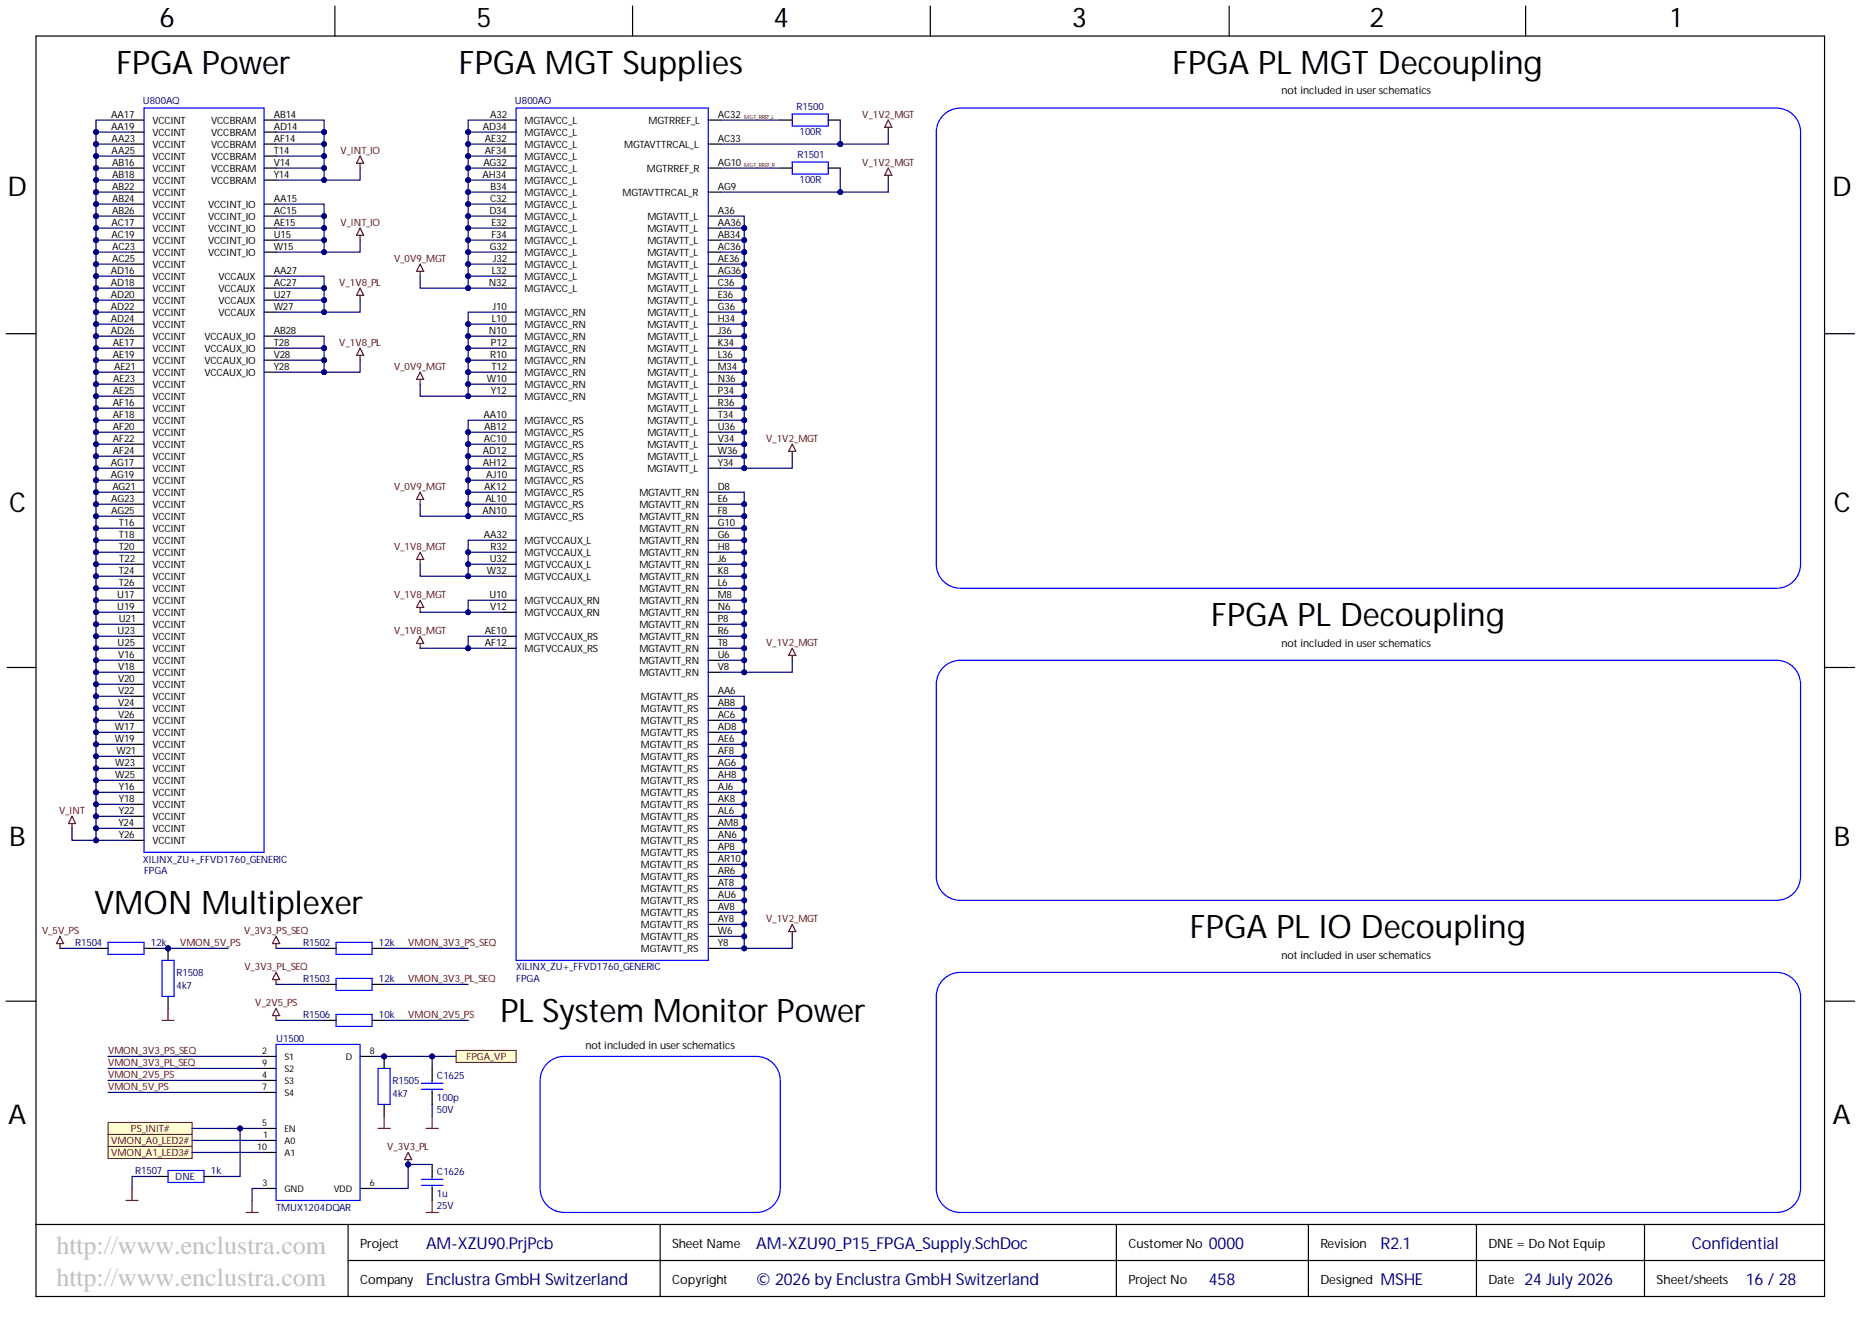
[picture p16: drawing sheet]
<svg xmlns="http://www.w3.org/2000/svg" width="393mm" height="282mm" viewBox="0 0 393 282" stroke-linecap="round" stroke-linejoin="round" font-family="sans-serif">
<defs><g id="words">
<g font-size="6.8">
<text x="24.6" y="15.6">FPGA Power</text>
<text x="96.9" y="15.6">FPGA MGT Supplies</text>
<text x="247.5" y="15.6">FPGA PL MGT Decoupling</text>
<text x="255.7" y="132.1">FPGA PL Decoupling</text>
<text x="19.9" y="193">VMON Multiplexer</text>
<text x="251.2" y="198">FPGA PL IO Decoupling</text>
<text x="105.7" y="215.8">PL System Monitor Power</text>
</g>
<g font-size="5.7">
<text x="33.7" y="5.7">6</text>
<text x="100.6" y="5.7">5</text>
<text x="163.3" y="5.7">4</text>
<text x="226.3" y="5.7">3</text>
<text x="289.2" y="5.7">2</text>
<text x="352.8" y="5.7">1</text>
<text x="1.6" y="41.4">D</text>
<text x="386.8" y="41.4">D</text>
<text x="1.9" y="108.1">C</text>
<text x="387.2" y="108.1">C</text>
<text x="1.9" y="178.5">B</text>
<text x="387.2" y="178.5">B</text>
<text x="1.7" y="237.3">A</text>
<text x="386.9" y="237.3">A</text>
</g>
<g font-size="5.5" fill="#c0c0c0">
<text x="11.9" y="264.7">http://www.enclustra.com</text>
<text x="11.9" y="271.5">http://www.enclustra.com</text>
</g>
<g font-size="3.5" fill="#000080">
<text x="90" y="263.8">AM-XZU90.PrjPcb</text>
<text x="159.7" y="263.8">AM-XZU90_P15_FPGA_Supply.SchDoc</text>
<text x="255.2" y="263.8">0000</text>
<text x="357.2" y="263.8">Confidential</text>
<text x="90" y="271.4">Enclustra GmbH Switzerland</text>
<text x="159.7" y="271.4">© 2026 by Enclustra GmbH Switzerland</text>
<text x="255.2" y="271.4">458</text>
<text x="291.5" y="271.4">MSHE</text>
<text x="321.9" y="271.4">24 July 2026</text>
<text x="368.6" y="271.4">16 / 28</text>
</g>
<text font-size="3.5" fill="#00007c" x="291.5" y="263.8">R2.1</text>
<g font-size="2.7">
<text x="76" y="263.4">Project</text>
<text x="141.9" y="263.4">Sheet Name</text>
<text x="238.2" y="263.4">Customer No</text>
<text x="278.8" y="263.4">Revision</text>
<text x="314.3" y="263.4">DNE = Do Not Equip</text>
<text x="76" y="271">Company</text>
<text x="141.9" y="271">Copyright</text>
<text x="238.2" y="271">Project No</text>
<text x="278.8" y="271">Designed</text>
<text x="314.3" y="271">Date</text>
<text x="349.7" y="271">Sheet/sheets</text>
</g>
<g font-size="2.3">
<text x="270.6" y="19.9">not included in user schematics</text>
<text x="270.6" y="136.5">not included in user schematics</text>
<text x="270.6" y="202.4">not included in user schematics</text>
<text x="123.6" y="221.4">not included in user schematics</text>
</g>
<g font-size="2.1" fill="#000080">
<text x="30.2" y="22.1">U800AQ</text>
<text x="108.7" y="22.1">U800AO</text>
<text x="168.2" y="23.3">R1500</text>
<text x="168.8" y="28.6">100R</text>
<text x="168.4" y="33.5">R1501</text>
<text x="168.8" y="38.7">100R</text>
<text x="30.2" y="182.2">XILINX_ZU+_FFVD1760_GENERIC</text>
<text x="30.4" y="184.5">FPGA</text>
<text x="15.9" y="199.7">R1504</text>
<text x="31.8" y="199.7">12k</text>
<text x="64" y="199.7">R1502</text>
<text x="80" y="199.7">12k</text>
<text x="37.3" y="206.1">R1508</text>
<text x="37.3" y="208.9">4k7</text>
<text x="64" y="207.3">R1503</text>
<text x="80" y="207.3">12k</text>
<text x="109" y="207.3">FPGA</text>
<text x="109" y="204.8">XILINX_ZU+_FFVD1760_GENERIC</text>
<text x="64" y="214.9">R1506</text>
<text x="80" y="214.9">10k</text>
<text x="58.3" y="220">U1500</text>
<text x="92.3" y="227.9">C1625</text>
<text x="82.9" y="228.9">R1505</text>
<text x="82.9" y="231.7">4k7</text>
<text x="92.3" y="232.4">100p</text>
<text x="92.3" y="235">50V</text>
<text x="28.6" y="247.9">R1507</text>
<text x="37" y="249.2">DNE</text>
<text x="44.5" y="247.9">1k</text>
<text x="92.3" y="248.1">C1626</text>
<text x="58.3" y="255.7">TMUX1204DQAR</text>
<text x="92.3" y="255.2">25V</text>
<text x="92.3" y="252.7">1u</text>
</g>
<g font-size="2.1">
<text x="23.5" y="24.8">AA17</text>
<text x="23.5" y="27.4">AA19</text>
<text x="23.6" y="29.9">AA23</text>
<text x="32.2" y="26.2">VCCINT</text>
<text x="32.2" y="28.7">VCCINT</text>
<text x="44.6" y="26.2">VCCBRAM</text>
<text x="44.6" y="28.7">VCCBRAM</text>
<text x="57.8" y="24.8">AB14</text>
<text x="57.8" y="27.4">AD14</text>
<text x="57.8" y="29.9">AF14</text>
<text x="102" y="27.4">AD34</text>
<text x="102.4" y="29.9">AE32</text>
<text x="103.5" y="24.8">A32</text>
<text x="110.8" y="26.2">MGTAVCC_L</text>
<text x="110.8" y="28.7">MGTAVCC_L</text>
<text x="136.9" y="26.2">MGTRREF_L</text>
<text x="151.6" y="24.8">AC32</text>
<text x="151.6" y="29.9">AC33</text>
<text x="23.6" y="32.4">AA25</text>
<text x="23.7" y="35">AB16</text>
<text x="32.2" y="31.3">VCCINT</text>
<text x="32.2" y="33.8">VCCINT</text>
<text x="44.6" y="31.3">VCCBRAM</text>
<text x="44.6" y="33.8">VCCBRAM</text>
<text x="57.8" y="32.4">T14</text>
<text x="57.8" y="35">V14</text>
<text x="102.1" y="35">AG32</text>
<text x="102.4" y="32.4">AF34</text>
<text x="110.8" y="31.3">MGTAVCC_L</text>
<text x="110.8" y="33.8">MGTAVCC_L</text>
<text x="131.8" y="31.3">MGTAVTTRCAL_L</text>
<text x="151.6" y="35">AG10</text>
<text x="23.7" y="37.5">AB18</text>
<text x="23.7" y="40.1">AB22</text>
<text x="32.2" y="36.3">VCCINT</text>
<text x="32.2" y="38.9">VCCINT</text>
<text x="32.2" y="41.4">VCCINT</text>
<text x="44.6" y="36.3">VCCBRAM</text>
<text x="44.6" y="38.9">VCCBRAM</text>
<text x="57.8" y="37.5">Y14</text>
<text x="101.9" y="37.5">AH34</text>
<text x="103.6" y="40.1">B34</text>
<text x="110.8" y="36.3">MGTAVCC_L</text>
<text x="110.8" y="38.9">MGTAVCC_L</text>
<text x="110.8" y="41.4">MGTAVCC_L</text>
<text x="131.5" y="41.4">MGTAVTTRCAL_R</text>
<text x="136.6" y="36.3">MGTRREF_R</text>
<text x="151.6" y="40.1">AG9</text>
<text x="23.6" y="47.7">AC17</text>
<text x="23.7" y="42.6">AB24</text>
<text x="23.7" y="45.1">AB26</text>
<text x="32.2" y="43.9">VCCINT</text>
<text x="32.2" y="46.5">VCCINT</text>
<text x="43.9" y="43.9">VCCINT_IO</text>
<text x="43.9" y="46.5">VCCINT_IO</text>
<text x="57.8" y="42.6">AA15</text>
<text x="57.8" y="45.1">AC15</text>
<text x="57.8" y="47.7">AE15</text>
<text x="103.3" y="45.1">D34</text>
<text x="103.5" y="42.6">C32</text>
<text x="103.7" y="47.7">E32</text>
<text x="110.8" y="43.9">MGTAVCC_L</text>
<text x="110.8" y="46.5">MGTAVCC_L</text>
<text x="136.7" y="46.5">MGTAVTT_L</text>
<text x="151.6" y="45.1">A36</text>
<text x="151.6" y="47.7">AA36</text>
<text x="23.6" y="50.2">AC19</text>
<text x="23.7" y="52.7">AC23</text>
<text x="32.2" y="49">VCCINT</text>
<text x="32.2" y="51.5">VCCINT</text>
<text x="43.9" y="49">VCCINT_IO</text>
<text x="43.9" y="51.5">VCCINT_IO</text>
<text x="57.8" y="50.2">U15</text>
<text x="57.8" y="52.7">W15</text>
<text x="103.4" y="52.7">G32</text>
<text x="103.7" y="50.2">F34</text>
<text x="110.8" y="49">MGTAVCC_L</text>
<text x="110.8" y="51.5">MGTAVCC_L</text>
<text x="136.7" y="49">MGTAVTT_L</text>
<text x="136.7" y="51.5">MGTAVTT_L</text>
<text x="151.6" y="50.2">AB34</text>
<text x="151.6" y="52.7">AC36</text>
<text x="23.4" y="57.8">AD16</text>
<text x="23.7" y="55.3">AC25</text>
<text x="32.2" y="54.1">VCCINT</text>
<text x="32.2" y="56.6">VCCINT</text>
<text x="32.2" y="59.1">VCCINT</text>
<text x="43.9" y="54.1">VCCINT_IO</text>
<text x="46.1" y="59.1">VCCAUX</text>
<text x="57.8" y="57.8">AA27</text>
<text x="103.8" y="57.8">L32</text>
<text x="104.1" y="55.3">J32</text>
<text x="110.8" y="54.1">MGTAVCC_L</text>
<text x="110.8" y="56.6">MGTAVCC_L</text>
<text x="110.8" y="59.1">MGTAVCC_L</text>
<text x="136.7" y="54.1">MGTAVTT_L</text>
<text x="136.7" y="56.6">MGTAVTT_L</text>
<text x="136.7" y="59.1">MGTAVTT_L</text>
<text x="151.6" y="55.3">AE36</text>
<text x="151.6" y="57.8">AG36</text>
<text x="23.4" y="60.3">AD18</text>
<text x="23.4" y="62.9">AD20</text>
<text x="23.4" y="65.4">AD22</text>
<text x="32.2" y="61.7">VCCINT</text>
<text x="32.2" y="64.2">VCCINT</text>
<text x="46.1" y="61.7">VCCAUX</text>
<text x="46.1" y="64.2">VCCAUX</text>
<text x="57.8" y="60.3">AC27</text>
<text x="57.8" y="62.9">U27</text>
<text x="57.8" y="65.4">W27</text>
<text x="103.2" y="60.3">N32</text>
<text x="104" y="65.4">J10</text>
<text x="110.8" y="61.7">MGTAVCC_L</text>
<text x="136.7" y="61.7">MGTAVTT_L</text>
<text x="136.7" y="64.2">MGTAVTT_L</text>
<text x="151.6" y="60.3">C36</text>
<text x="151.6" y="62.9">E36</text>
<text x="151.6" y="65.4">G36</text>
<text x="23.4" y="67.9">AD24</text>
<text x="23.4" y="70.5">AD26</text>
<text x="32.2" y="66.7">VCCINT</text>
<text x="32.2" y="69.3">VCCINT</text>
<text x="32.2" y="71.8">VCCINT</text>
<text x="43.2" y="71.8">VCCAUX_IO</text>
<text x="46.1" y="66.7">VCCAUX</text>
<text x="57.8" y="70.5">AB28</text>
<text x="103.2" y="70.5">N10</text>
<text x="103.8" y="67.9">L10</text>
<text x="110.8" y="66.7">MGTAVCC_RN</text>
<text x="110.8" y="69.3">MGTAVCC_RN</text>
<text x="110.8" y="71.8">MGTAVCC_RN</text>
<text x="136.7" y="66.7">MGTAVTT_L</text>
<text x="136.7" y="69.3">MGTAVTT_L</text>
<text x="136.7" y="71.8">MGTAVTT_L</text>
<text x="151.6" y="67.9">H34</text>
<text x="151.6" y="70.5">J36</text>
<text x="23.8" y="73">AE17</text>
<text x="23.8" y="75.5">AE19</text>
<text x="32.2" y="74.4">VCCINT</text>
<text x="32.2" y="76.9">VCCINT</text>
<text x="43.2" y="74.4">VCCAUX_IO</text>
<text x="43.2" y="76.9">VCCAUX_IO</text>
<text x="57.8" y="73">T28</text>
<text x="57.8" y="75.5">V28</text>
<text x="103.5" y="75.5">R10</text>
<text x="103.7" y="73">P12</text>
<text x="110.8" y="74.4">MGTAVCC_RN</text>
<text x="110.8" y="76.9">MGTAVCC_RN</text>
<text x="136.7" y="74.4">MGTAVTT_L</text>
<text x="136.7" y="76.9">MGTAVTT_L</text>
<text x="151.6" y="73">K34</text>
<text x="151.6" y="75.5">L36</text>
<text x="23.8" y="83.1">AE25</text>
<text x="23.9" y="80.6">AE23</text>
<text x="24.1" y="78.1">AE21</text>
<text x="32.2" y="79.4">VCCINT</text>
<text x="32.2" y="82">VCCINT</text>
<text x="43.2" y="79.4">VCCAUX_IO</text>
<text x="57.8" y="78.1">Y28</text>
<text x="102.8" y="80.6">W10</text>
<text x="103.7" y="83.1">Y12</text>
<text x="103.7" y="78.1">T12</text>
<text x="110.8" y="79.4">MGTAVCC_RN</text>
<text x="110.8" y="82">MGTAVCC_RN</text>
<text x="136.7" y="79.4">MGTAVTT_L</text>
<text x="136.7" y="82">MGTAVTT_L</text>
<text x="151.6" y="78.1">M34</text>
<text x="151.6" y="80.6">N36</text>
<text x="151.6" y="83.1">P34</text>
<text x="23.8" y="85.7">AF16</text>
<text x="23.8" y="88.2">AF18</text>
<text x="32.2" y="84.5">VCCINT</text>
<text x="32.2" y="87">VCCINT</text>
<text x="32.2" y="89.6">VCCINT</text>
<text x="102.1" y="88.2">AA10</text>
<text x="110.8" y="84.5">MGTAVCC_RN</text>
<text x="110.8" y="89.6">MGTAVCC_RS</text>
<text x="136.7" y="84.5">MGTAVTT_L</text>
<text x="136.7" y="87">MGTAVTT_L</text>
<text x="136.7" y="89.6">MGTAVTT_L</text>
<text x="151.6" y="85.7">R36</text>
<text x="151.6" y="88.2">T34</text>
<text x="23.8" y="90.7">AF20</text>
<text x="23.8" y="93.3">AF22</text>
<text x="23.8" y="95.8">AF24</text>
<text x="32.2" y="92.1">VCCINT</text>
<text x="32.2" y="94.6">VCCINT</text>
<text x="102" y="95.8">AD12</text>
<text x="102.1" y="93.3">AC10</text>
<text x="102.2" y="90.7">AB12</text>
<text x="110.8" y="92.1">MGTAVCC_RS</text>
<text x="110.8" y="94.6">MGTAVCC_RS</text>
<text x="136.7" y="92.1">MGTAVTT_L</text>
<text x="136.7" y="94.6">MGTAVTT_L</text>
<text x="151.6" y="90.7">U36</text>
<text x="151.6" y="93.3">V34</text>
<text x="151.6" y="95.8">W36</text>
<text x="23.4" y="98.3">AG17</text>
<text x="23.4" y="100.9">AG19</text>
<text x="32.2" y="97.2">VCCINT</text>
<text x="32.2" y="99.7">VCCINT</text>
<text x="102" y="98.3">AH12</text>
<text x="102.6" y="100.9">AJ10</text>
<text x="110.8" y="97.2">MGTAVCC_RS</text>
<text x="110.8" y="99.7">MGTAVCC_RS</text>
<text x="136.7" y="97.2">MGTAVTT_L</text>
<text x="136.7" y="99.7">MGTAVTT_L</text>
<text x="151.6" y="98.3">Y34</text>
<text x="23.5" y="106">AG23</text>
<text x="23.7" y="103.4">AG21</text>
<text x="32.2" y="102.2">VCCINT</text>
<text x="32.2" y="104.8">VCCINT</text>
<text x="32.2" y="107.3">VCCINT</text>
<text x="102.2" y="103.4">AK12</text>
<text x="102.5" y="106">AL10</text>
<text x="110.8" y="102.2">MGTAVCC_RS</text>
<text x="110.8" y="104.8">MGTAVCC_RS</text>
<text x="110.8" y="107.3">MGTAVCC_RS</text>
<text x="135" y="104.8">MGTAVTT_RN</text>
<text x="135" y="107.3">MGTAVTT_RN</text>
<text x="151.6" y="103.4">D8</text>
<text x="151.6" y="106">E6</text>
<text x="23.5" y="108.5">AG25</text>
<text x="25.1" y="111">T16</text>
<text x="25.1" y="113.6">T18</text>
<text x="32.2" y="109.8">VCCINT</text>
<text x="32.2" y="112.4">VCCINT</text>
<text x="101.9" y="108.5">AN10</text>
<text x="102.1" y="113.6">AA32</text>
<text x="110.8" y="109.8">MGTAVCC_RS</text>
<text x="135" y="109.8">MGTAVTT_RN</text>
<text x="135" y="112.4">MGTAVTT_RN</text>
<text x="151.6" y="108.5">F8</text>
<text x="151.6" y="111">G10</text>
<text x="151.6" y="113.6">G6</text>
<text x="25.1" y="116.1">T20</text>
<text x="25.2" y="118.6">T22</text>
<text x="32.2" y="114.9">VCCINT</text>
<text x="32.2" y="117.4">VCCINT</text>
<text x="32.2" y="120">VCCINT</text>
<text x="103.4" y="118.6">U32</text>
<text x="103.6" y="116.1">R32</text>
<text x="110.8" y="114.9">MGTVCCAUX_L</text>
<text x="110.8" y="117.4">MGTVCCAUX_L</text>
<text x="110.8" y="120">MGTVCCAUX_L</text>
<text x="135" y="114.9">MGTAVTT_RN</text>
<text x="135" y="117.4">MGTAVTT_RN</text>
<text x="135" y="120">MGTAVTT_RN</text>
<text x="151.6" y="116.1">H8</text>
<text x="151.6" y="118.6">J6</text>
<text x="25.1" y="121.2">T24</text>
<text x="25.1" y="123.7">T26</text>
<text x="32.2" y="122.5">VCCINT</text>
<text x="32.2" y="125">VCCINT</text>
<text x="102.8" y="121.2">W32</text>
<text x="110.8" y="122.5">MGTVCCAUX_L</text>
<text x="135" y="122.5">MGTAVTT_RN</text>
<text x="135" y="125">MGTAVTT_RN</text>
<text x="151.6" y="121.2">K8</text>
<text x="151.6" y="123.7">L6</text>
<text x="24.8" y="126.2">U17</text>
<text x="24.8" y="128.8">U19</text>
<text x="25.1" y="131.3">U21</text>
<text x="32.2" y="127.6">VCCINT</text>
<text x="32.2" y="130.1">VCCINT</text>
<text x="103.3" y="126.2">U10</text>
<text x="103.5" y="128.8">V12</text>
<text x="110.8" y="127.6">MGTVCCAUX_RN</text>
<text x="110.8" y="130.1">MGTVCCAUX_RN</text>
<text x="135" y="127.6">MGTAVTT_RN</text>
<text x="135" y="130.1">MGTAVTT_RN</text>
<text x="151.6" y="126.2">M8</text>
<text x="151.6" y="128.8">N6</text>
<text x="151.6" y="131.3">P8</text>
<text x="24.8" y="133.8">U23</text>
<text x="24.8" y="136.4">U25</text>
<text x="32.2" y="132.6">VCCINT</text>
<text x="32.2" y="135.2">VCCINT</text>
<text x="32.2" y="137.7">VCCINT</text>
<text x="102.4" y="133.8">AE10</text>
<text x="102.4" y="136.4">AF12</text>
<text x="110.8" y="135.2">MGTVCCAUX_RS</text>
<text x="110.8" y="137.7">MGTVCCAUX_RS</text>
<text x="135" y="132.6">MGTAVTT_RN</text>
<text x="135" y="135.2">MGTAVTT_RN</text>
<text x="135" y="137.7">MGTAVTT_RN</text>
<text x="151.6" y="133.8">R6</text>
<text x="151.6" y="136.4">T8</text>
<text x="24.9" y="138.9">V16</text>
<text x="24.9" y="141.4">V18</text>
<text x="24.9" y="144">V20</text>
<text x="32.2" y="140.3">VCCINT</text>
<text x="32.2" y="142.8">VCCINT</text>
<text x="135" y="140.3">MGTAVTT_RN</text>
<text x="135" y="142.8">MGTAVTT_RN</text>
<text x="151.6" y="138.9">U6</text>
<text x="151.6" y="141.4">V8</text>
<text x="24.9" y="146.5">V22</text>
<text x="24.9" y="149">V24</text>
<text x="32.2" y="145.3">VCCINT</text>
<text x="32.2" y="147.9">VCCINT</text>
<text x="135.3" y="147.9">MGTAVTT_RS</text>
<text x="151.6" y="146.5">AA6</text>
<text x="151.6" y="149">AB8</text>
<text x="24.2" y="154.1">W17</text>
<text x="24.9" y="151.6">V26</text>
<text x="32.2" y="150.4">VCCINT</text>
<text x="32.2" y="152.9">VCCINT</text>
<text x="32.2" y="155.5">VCCINT</text>
<text x="135.3" y="150.4">MGTAVTT_RS</text>
<text x="135.3" y="152.9">MGTAVTT_RS</text>
<text x="135.3" y="155.5">MGTAVTT_RS</text>
<text x="151.6" y="151.6">AC6</text>
<text x="151.6" y="154.1">AD8</text>
<text x="24.2" y="156.6">W19</text>
<text x="24.3" y="161.7">W23</text>
<text x="24.6" y="159.2">W21</text>
<text x="32.2" y="158">VCCINT</text>
<text x="32.2" y="160.5">VCCINT</text>
<text x="135.3" y="158">MGTAVTT_RS</text>
<text x="135.3" y="160.5">MGTAVTT_RS</text>
<text x="151.6" y="156.6">AE6</text>
<text x="151.6" y="159.2">AF8</text>
<text x="151.6" y="161.7">AG6</text>
<text x="24.3" y="164.2">W25</text>
<text x="25.1" y="166.8">Y16</text>
<text x="32.2" y="163.1">VCCINT</text>
<text x="32.2" y="165.6">VCCINT</text>
<text x="135.3" y="163.1">MGTAVTT_RS</text>
<text x="135.3" y="165.6">MGTAVTT_RS</text>
<text x="151.6" y="164.2">AH8</text>
<text x="151.6" y="166.8">AJ6</text>
<text x="25.1" y="169.3">Y18</text>
<text x="25.1" y="171.9">Y22</text>
<text x="32.2" y="168.1">VCCINT</text>
<text x="32.2" y="170.7">VCCINT</text>
<text x="32.2" y="173.2">VCCINT</text>
<text x="135.3" y="168.1">MGTAVTT_RS</text>
<text x="135.3" y="170.7">MGTAVTT_RS</text>
<text x="135.3" y="173.2">MGTAVTT_RS</text>
<text x="151.6" y="169.3">AK8</text>
<text x="151.6" y="171.9">AL6</text>
<text x="25" y="174.4">Y24</text>
<text x="25.1" y="176.9">Y26</text>
<text x="32.2" y="175.7">VCCINT</text>
<text x="32.2" y="178.3">VCCINT</text>
<text x="135.3" y="175.7">MGTAVTT_RS</text>
<text x="135.3" y="178.3">MGTAVTT_RS</text>
<text x="151.6" y="174.4">AM8</text>
<text x="151.6" y="176.9">AN6</text>
<text x="151.6" y="179.5">AP8</text>
<text x="135.3" y="180.8">MGTAVTT_RS</text>
<text x="135.3" y="183.3">MGTAVTT_RS</text>
<text x="135.3" y="185.9">MGTAVTT_RS</text>
<text x="151.6" y="182">AR10</text>
<text x="151.6" y="184.5">AR6</text>
<text x="135.3" y="188.4">MGTAVTT_RS</text>
<text x="135.3" y="190.9">MGTAVTT_RS</text>
<text x="151.6" y="187.1">AT8</text>
<text x="151.6" y="189.6">AU6</text>
<text x="135.3" y="193.5">MGTAVTT_RS</text>
<text x="135.3" y="196">MGTAVTT_RS</text>
<text x="151.6" y="192.1">AV8</text>
<text x="151.6" y="194.7">AY8</text>
<text x="151.6" y="197.2">W6</text>
<text x="135.3" y="198.5">MGTAVTT_RS</text>
<text x="135.3" y="201.1">MGTAVTT_RS</text>
<text x="151.6" y="199.7">Y8</text>
</g>
<g font-size="2.1" fill="#800000">
<text x="182.1" y="24.8">V_1V2_MGT</text>
<text x="71.9" y="32.4">V_INT_IO</text>
<text x="182.1" y="35">V_1V2_MGT</text>
<text x="71.9" y="47.7">V_INT_IO</text>
<text x="83.2" y="55.3">V_0V9_MGT</text>
<text x="71.6" y="60.3">V_1V8_PL</text>
<text x="71.6" y="73">V_1V8_PL</text>
<text x="83.2" y="78.1">V_0V9_MGT</text>
<text x="161.8" y="93.3">V_1V2_MGT</text>
<text x="83.2" y="103.4">V_0V9_MGT</text>
<text x="83.2" y="116.1">V_1V8_MGT</text>
<text x="83.2" y="126.2">V_1V8_MGT</text>
<text x="83.2" y="133.8">V_1V8_MGT</text>
<text x="161.8" y="136.4">V_1V2_MGT</text>
<text x="12.5" y="171.9">V_INT</text>
<text x="8.9" y="197.2">V_5V_PS</text>
<text x="51.5" y="197.2">V_3V3_PS_SEQ</text>
<text x="161.8" y="194.7">V_1V2_MGT</text>
<text x="38" y="199.7">VMON_5V_PS</text>
<text x="86.2" y="199.7">VMON_3V3_PS_SEQ</text>
<text x="51.6" y="204.8">V_3V3_PL_SEQ</text>
<text x="86.2" y="207.3">VMON_3V3_PL_SEQ</text>
<text x="53.9" y="212.4">V_2V5_PS</text>
<text x="86.2" y="214.9">VMON_2V5_PS</text>
<text x="22.8" y="222.5">VMON_3V3_PS_SEQ</text>
<text x="22.8" y="225.1">VMON_3V3_PL_SEQ</text>
<text x="22.8" y="227.6">VMON_2V5_PS</text>
<text x="98.5" y="223.9">FPGA_VP</text>
<text x="22.8" y="230.1">VMON_5V_PS</text>
<text x="27.6" y="239.1">PS_INIT#</text>
<text x="23.5" y="241.6">VMON_A0_LED2#</text>
<text x="23.5" y="244.2">VMON_A1_LED3#</text>
<text x="81.8" y="242.8">V_3V3_PL</text>
</g>
<g font-size="1.9">
<text x="55.3" y="225.1">9</text>
<text x="55.3" y="227.6">4</text>
<text x="55.3" y="222.5">2</text>
<text x="60.1" y="226.3">S2</text>
<text x="60.1" y="223.8">S1</text>
<text x="73" y="223.8">D</text>
<text x="78.1" y="222.5">8</text>
<text x="55.3" y="230.1">7</text>
<text x="60.1" y="231.4">S4</text>
<text x="60.1" y="228.9">S3</text>
<text x="55.3" y="237.8">5</text>
<text x="60.1" y="239">EN</text>
<text x="54.3" y="242.8">10</text>
<text x="55.6" y="240.3">1</text>
<text x="60.1" y="241.6">A0</text>
<text x="60.1" y="244.1">A1</text>
<text x="55.4" y="250.4">3</text>
<text x="60.1" y="251.7">GND</text>
<text x="70.5" y="251.7">VDD</text>
<text x="78.1" y="250.4">6</text>
</g>
<g font-size="1.2" fill="#800000">
<text x="157.1" y="25.1">MGT_RREF_L</text>
<text x="157.1" y="35.2">MGT_RREF_R</text>
</g>
</g></defs>
<g fill="none" stroke="#000" stroke-width=".25">
<path d="M7.6 7.6h377.6v266.1h-377.6zM70.7 1.3v6.3M133.6 1.3v6.3M196.4 1.3v6.3M259.5 1.3v6.3M322.1 1.3v6.3M27.9 25.4h2.5M27.9 27.9h2.5M27.9 30.4h2.5M27.9 33h2.5M27.9 35.5h2.5M27.9 38h2.5"/>
<path d="M55.8 25.4h2.5M55.8 27.9h2.5M55.8 30.4h2.5M55.8 33h2.5M55.8 35.5h2.5M55.8 38h2.5M106.4 25.4h2.6M106.4 27.9h2.6M106.4 30.4h2.6M106.4 33h2.6M106.4 35.5h2.6M106.4 38h2.6"/>
<path d="M149.5 25.4h2.6M149.5 30.4h2.6M149.5 35.5h2.6M164.7 25.4h2.6M164.7 35.5h2.6M174.9 25.4h2.5M174.9 35.5h2.5M27.9 40.6h2.5M27.9 43.1h2.5M27.9 45.6h2.5M27.9 48.2h2.5M27.9 50.7h2.5"/>
<path d="M27.9 53.2h2.5M27.9 55.8h2.5M27.9 58.3h2.5M55.8 43.1h2.5M55.8 45.6h2.5M55.8 48.2h2.5M55.8 50.7h2.5M55.8 53.2h2.5M55.8 58.3h2.5M106.4 40.6h2.6M106.4 43.1h2.6M106.4 45.6h2.6"/>
<path d="M106.4 48.2h2.6M106.4 50.7h2.6M106.4 53.2h2.6M106.4 55.8h2.6M106.4 58.3h2.6M149.5 40.6h2.6M149.5 45.6h2.6M149.5 48.2h2.6M149.5 50.7h2.6M149.5 53.2h2.6M149.5 55.8h2.6M149.5 58.3h2.6"/>
<path d="M1.3 70.5h6.3M27.9 60.8h2.5M27.9 63.4h2.5M27.9 65.9h2.5M27.9 68.4h2.5M27.9 71h2.5M27.9 73.5h2.5M27.9 76h2.5M27.9 78.6h2.5M55.8 60.8h2.5M55.8 63.4h2.5M55.8 65.9h2.5"/>
<path d="M55.8 71h2.5M55.8 73.5h2.5M55.8 76h2.5M55.8 78.6h2.5M106.4 60.8h2.6M106.4 65.9h2.6M106.4 68.4h2.6M106.4 71h2.6M106.4 73.5h2.6M106.4 76h2.6M106.4 78.6h2.6M149.5 60.8h2.6"/>
<path d="M149.5 63.4h2.6M149.5 65.9h2.6M149.5 68.4h2.6M149.5 71h2.6M149.5 73.5h2.6M149.5 76h2.6M149.5 78.6h2.6M385.2 70.5h6.4M27.9 81.1h2.5M27.9 83.6h2.5M27.9 86.2h2.5M27.9 88.7h2.5"/>
<path d="M27.9 91.3h2.5M27.9 93.8h2.5M27.9 96.3h2.5M27.9 98.9h2.5M106.4 81.1h2.6M106.4 83.6h2.6M106.4 88.7h2.6M106.4 91.3h2.6M106.4 93.8h2.6M106.4 96.3h2.6M106.4 98.9h2.6M149.5 81.1h2.6"/>
<path d="M149.5 83.6h2.6M149.5 86.2h2.6M149.5 88.7h2.6M149.5 91.3h2.6M149.5 93.8h2.6M149.5 96.3h2.6M149.5 98.9h2.6M27.9 101.4h2.5M27.9 103.9h2.5M27.9 106.5h2.5M27.9 109h2.5M27.9 111.5h2.5"/>
<path d="M27.9 114.1h2.5M27.9 116.6h2.5M27.9 119.1h2.5M106.4 101.4h2.6M106.4 103.9h2.6M106.4 106.5h2.6M106.4 109h2.6M106.4 114.1h2.6M106.4 116.6h2.6M106.4 119.1h2.6M149.5 103.9h2.6M149.5 106.5h2.6"/>
<path d="M149.5 109h2.6M149.5 111.5h2.6M149.5 114.1h2.6M149.5 116.6h2.6M149.5 119.1h2.6M27.9 121.7h2.5M27.9 124.2h2.5M27.9 126.7h2.5M27.9 129.3h2.5M27.9 131.8h2.5M27.9 134.3h2.5M27.9 136.9h2.5"/>
<path d="M27.9 139.4h2.5M106.4 121.7h2.6M106.4 126.7h2.6M106.4 129.3h2.6M106.4 134.3h2.6M106.4 136.9h2.6M149.5 121.7h2.6M149.5 124.2h2.6M149.5 126.7h2.6M149.5 129.3h2.6M149.5 131.8h2.6M149.5 134.3h2.6"/>
<path d="M149.5 136.9h2.6M149.5 139.4h2.6M1.5 140.9h6.1M27.9 141.9h2.5M27.9 144.5h2.5M27.9 147h2.5M27.9 149.5h2.5M27.9 152.1h2.5M27.9 154.6h2.5M27.9 157.2h2.5M27.9 159.7h2.5M149.5 141.9h2.6"/>
<path d="M149.5 147h2.6M149.5 149.5h2.6M149.5 152.1h2.6M149.5 154.6h2.6M149.5 157.2h2.6M149.5 159.7h2.6M385.2 140.9h6.4M27.9 162.2h2.5M27.9 164.8h2.5M27.9 167.3h2.5M27.9 169.8h2.5M27.9 172.4h2.5"/>
<path d="M27.9 174.9h2.5M27.9 177.4h2.5M149.5 162.2h2.6M149.5 164.8h2.6M149.5 167.3h2.6M149.5 169.8h2.6M149.5 172.4h2.6M149.5 174.9h2.6M149.5 177.4h2.6M149.5 180h2.6M149.5 182.5h2.6M149.5 185h2.6"/>
<path d="M149.5 187.6h2.6M149.5 190.1h2.6M149.5 192.6h2.6M149.5 195.2h2.6M149.5 197.7h2.6M1.3 211.4h6.3M149.5 200.2h2.6M385.2 211.4h6.4M55.8 223.1h2.5M55.8 238.3h2.5M55.8 230.7h2.5M55.8 225.6h2.5"/>
<path d="M55.8 228.1h2.5M76 223.1h2.6M7.6 258.5h377.6M55.8 250.9h2.5M55.8 240.8h2.5M55.8 243.3h2.5M73.5 258.5v15.2M76 250.9h2.6M139.4 258.5v15.2M235.7 258.5v15.2M276.3 258.5v15.2M311.7 258.5v15.2"/>
<path d="M347.2 258.5v15.2M73.5 266.1h311.7"/>
</g>
<path d="M30.4 22.8h25.4v157.2h-25.4zM109 22.8h40.5v180h-40.5zM167.3 24.1h7.6v2.5h-7.6zM167.3 34.2h7.6v2.6h-7.6zM199.5 24a5 5 0 0 1 3.3-1.2h172.3a5.1 5.1 0 0 1 5.1 5.1v91.2a5.1 5.1 0 0 1-5.1 5.1h-172.3a5.1 5.1 0 0 1-5.1-5.1v-91.2a5.1 5.1 0 0 1 1.8-3.9zM199.5 140.6a5 5 0 0 1 3.3-1.2h172.3a5.1 5.1 0 0 1 5.1 5.1v40.5a5.1 5.1 0 0 1-5.1 5.1h-172.3a5.1 5.1 0 0 1-5.1-5.1v-40.5a5.1 5.1 0 0 1 1.8-3.9zM199.5 206.5a5 5 0 0 1 3.3-1.2h172.3a5.1 5.1 0 0 1 5.1 5.1v40.5a5.1 5.1 0 0 1-5.1 5.1h-172.3a5.1 5.1 0 0 1-5.1-5.1v-40.5a5.1 5.1 0 0 1 1.8-3.9zM58.3 220.5h17.7v33h-17.7zM115.9 224.2a5 5 0 0 1 3.2-1.1h40.6a5.1 5.1 0 0 1 5 5v22.8a5.1 5.1 0 0 1-5 5.1h-40.6a5.1 5.1 0 0 1-5.1-5.1v-22.8a5.1 5.1 0 0 1 1.9-3.9z" fill="none" stroke="#00f" stroke-width=".25"/>
<g fill="none" stroke="#800000" stroke-width=".25">
<path d="M76 34.5v1M76 33l.8 1.5h-1.5zM187.5 25.4l.8 1.5h-1.5zM187.5 26.9v1M187.5 37v1M187.5 35.5l.8 1.5h-1.5zM76 49.7v1M76 48.2l.8 1.5h-1.5zM88.7 55.8l.8 1.5h-1.6zM88.7 57.3v1M76 73.5l.8 1.5h-1.5zM76 62.4v1"/>
<path d="M76 75v1M76 60.8l.8 1.6h-1.5zM88.7 78.6l.8 1.5h-1.6zM88.7 80.1v1M167.3 93.8l.7 1.5h-1.5zM167.3 95.3v1M88.7 105.4v1.1M88.7 118.1v1M88.7 103.9l.8 1.5h-1.6zM88.7 116.6l.8 1.5h-1.6zM88.7 128.3v1M88.7 135.9v1"/>
<path d="M88.7 126.7l.8 1.6h-1.6zM88.7 134.3l.8 1.6h-1.6zM167.3 138.4v1M167.3 136.9l.7 1.5h-1.5zM15.2 172.4l.8 1.5h-1.6zM15.2 173.9v1M167.3 196.7v1M167.3 195.2l.7 1.5h-1.5zM52 256h2.5M53.2 253.5v2.5M86.2 243.3l.7 1.5h-1.5zM86.2 244.8v1.1"/>
</g>
<circle cx="86.2" cy="245.9" r=".51" fill="#000080"/>
<circle cx="86.2" cy="245.9" r=".51" fill="none" stroke="#000080" stroke-width=".21"/>
<circle cx="81.1" cy="223.1" r=".51" fill="#000080"/>
<circle cx="81.1" cy="223.1" r=".51" fill="none" stroke="#000080" stroke-width=".21"/>
<path d="M79.8 225.6h2.6v7.6h-2.6z" fill="none" stroke="#00f" stroke-width=".25"/>
<path d="M81.1 223.1v2.5M81.1 233.2v2.5" fill="none" stroke="#000" stroke-width=".25"/>
<circle cx="81.1" cy="223.1" r=".51" fill="#000080"/>
<circle cx="81.1" cy="223.1" r=".51" fill="none" stroke="#000080" stroke-width=".21"/>
<path d="M89 228.7h4.5M89 230h4.5M91.2 228.1v.6M91.2 230v.7" fill="none" stroke="#00f" stroke-width=".25"/>
<path d="M91.2 225.6v2.5M91.2 230.7v2.5" fill="none" stroke="#000" stroke-width=".25"/>
<path d="M79.8 238.3h2.6M81.1 235.7v2.6M90 238.3h2.5M91.2 235.7v2.6" fill="none" stroke="#800000" stroke-width=".25"/>
<path d="M96.3 221.8h12.7v2.5h-12.7z" fill-rule="evenodd" fill="#ffffd0"/>
<path d="M96.3 221.8h12.7v2.5h-12.7z" fill="none" stroke="#800000" stroke-width=".21"/>
<path d="M22.8 239.5h17.8v2.6h-17.8z" fill-rule="evenodd" fill="#ffffd0"/>
<path d="M22.8 239.5h17.8v2.6h-17.8z" fill="none" stroke="#800000" stroke-width=".21"/>
<path d="M22.8 242.1h17.8v2.5h-17.8z" fill-rule="evenodd" fill="#ffffd0"/>
<path d="M22.8 242.1h17.8v2.5h-17.8z" fill="none" stroke="#800000" stroke-width=".21"/>
<path d="M35.5 247.1h7.6v2.6h-7.6z" fill="none" stroke="#00f" stroke-width=".25"/>
<path d="M32.9 248.4h2.6M43.1 248.4h2.5" fill="none" stroke="#000" stroke-width=".25"/>
<path d="M26.6 253.5h2.5M27.9 250.9v2.6" fill="none" stroke="#800000" stroke-width=".25"/>
<path d="M22.8 237h17.8v2.5h-17.8z" fill-rule="evenodd" fill="#ffffd0"/>
<path d="M22.8 237h17.8v2.5h-17.8z" fill="none" stroke="#800000" stroke-width=".21"/>
<path d="M22.8 199h7.6v2.5h-7.6zM71 199h7.6v2.5h-7.6zM71 206.6h7.6v2.5h-7.6zM89 249h4.5M89 250.3h4.5M91.2 248.4v.6M91.2 250.3v.6" fill="none" stroke="#00f" stroke-width=".25"/>
<path d="M20.3 200.2h2.5M30.4 200.2h2.5M68.4 200.2h2.6M68.4 207.8h2.6M78.6 200.2h2.5M78.6 207.8h2.5M91.2 245.9v2.5M91.2 250.9v2.6" fill="none" stroke="#000" stroke-width=".25"/>
<path d="M12.7 197.7l.7 1.5h-1.5zM12.7 199.2v1M90 256h2.5M91.2 253.5v2.5" fill="none" stroke="#800000" stroke-width=".25"/>
<circle cx="35.5" cy="200.2" r=".51" fill="#000080"/>
<circle cx="35.5" cy="200.2" r=".51" fill="none" stroke="#000080" stroke-width=".21"/>
<path d="M34.2 202.8h2.5v7.6h-2.5z" fill="none" stroke="#00f" stroke-width=".25"/>
<path d="M35.5 200.2v2.6M35.5 210.4v2.5" fill="none" stroke="#000" stroke-width=".25"/>
<circle cx="35.5" cy="200.2" r=".51" fill="#000080"/>
<circle cx="35.5" cy="200.2" r=".51" fill="none" stroke="#000080" stroke-width=".21"/>
<path d="M58.3 197.7l.8 1.5h-1.6zM58.3 199.2v1M34.2 215.4h2.5M35.5 212.9v2.5M58.3 206.8v1M58.3 214.4v1M58.3 205.3l.8 1.5h-1.6zM58.3 212.9l.8 1.5h-1.6z" fill="none" stroke="#800000" stroke-width=".25"/>
<path d="M71 214.2h7.6v2.5h-7.6z" fill="none" stroke="#00f" stroke-width=".25"/>
<path d="M68.4 215.4h2.6M78.6 215.4h2.5" fill="none" stroke="#000" stroke-width=".25"/>
<path d="M15.2 174.9v2.5h5.1" fill="none" stroke="#000080" stroke-width=".25"/>
<circle cx="20.3" cy="177.4" r=".51" fill="#000080"/>
<circle cx="20.3" cy="177.4" r=".51" fill="none" stroke="#000080" stroke-width=".21"/>
<path d="M27.9 25.4h-7.6v152h7.6" fill="none" stroke="#000080" stroke-width=".25"/>
<circle cx="20.3" cy="177.4" r=".51" fill="#000080"/>
<circle cx="20.3" cy="177.4" r=".51" fill="none" stroke="#000080" stroke-width=".21"/>
<circle cx="20.3" cy="174.9" r=".51" fill="#000080"/>
<circle cx="20.3" cy="174.9" r=".51" fill="none" stroke="#000080" stroke-width=".21"/>
<circle cx="20.3" cy="172.4" r=".51" fill="#000080"/>
<circle cx="20.3" cy="172.4" r=".51" fill="none" stroke="#000080" stroke-width=".21"/>
<circle cx="20.3" cy="169.8" r=".51" fill="#000080"/>
<circle cx="20.3" cy="169.8" r=".51" fill="none" stroke="#000080" stroke-width=".21"/>
<circle cx="20.3" cy="167.3" r=".51" fill="#000080"/>
<circle cx="20.3" cy="167.3" r=".51" fill="none" stroke="#000080" stroke-width=".21"/>
<circle cx="20.3" cy="164.8" r=".51" fill="#000080"/>
<circle cx="20.3" cy="164.8" r=".51" fill="none" stroke="#000080" stroke-width=".21"/>
<circle cx="20.3" cy="162.2" r=".51" fill="#000080"/>
<circle cx="20.3" cy="162.2" r=".51" fill="none" stroke="#000080" stroke-width=".21"/>
<circle cx="20.3" cy="159.7" r=".51" fill="#000080"/>
<circle cx="20.3" cy="159.7" r=".51" fill="none" stroke="#000080" stroke-width=".21"/>
<circle cx="20.3" cy="157.2" r=".51" fill="#000080"/>
<circle cx="20.3" cy="157.2" r=".51" fill="none" stroke="#000080" stroke-width=".21"/>
<circle cx="20.3" cy="154.6" r=".51" fill="#000080"/>
<circle cx="20.3" cy="154.6" r=".51" fill="none" stroke="#000080" stroke-width=".21"/>
<circle cx="20.3" cy="152.1" r=".51" fill="#000080"/>
<circle cx="20.3" cy="152.1" r=".51" fill="none" stroke="#000080" stroke-width=".21"/>
<circle cx="20.3" cy="149.5" r=".51" fill="#000080"/>
<circle cx="20.3" cy="149.5" r=".51" fill="none" stroke="#000080" stroke-width=".21"/>
<circle cx="20.3" cy="147" r=".51" fill="#000080"/>
<circle cx="20.3" cy="147" r=".51" fill="none" stroke="#000080" stroke-width=".21"/>
<circle cx="20.3" cy="144.5" r=".51" fill="#000080"/>
<circle cx="20.3" cy="144.5" r=".51" fill="none" stroke="#000080" stroke-width=".21"/>
<circle cx="20.3" cy="141.9" r=".51" fill="#000080"/>
<circle cx="20.3" cy="141.9" r=".51" fill="none" stroke="#000080" stroke-width=".21"/>
<circle cx="20.3" cy="139.4" r=".51" fill="#000080"/>
<circle cx="20.3" cy="139.4" r=".51" fill="none" stroke="#000080" stroke-width=".21"/>
<circle cx="20.3" cy="136.9" r=".51" fill="#000080"/>
<circle cx="20.3" cy="136.9" r=".51" fill="none" stroke="#000080" stroke-width=".21"/>
<circle cx="20.3" cy="134.3" r=".51" fill="#000080"/>
<circle cx="20.3" cy="134.3" r=".51" fill="none" stroke="#000080" stroke-width=".21"/>
<circle cx="20.3" cy="131.8" r=".51" fill="#000080"/>
<circle cx="20.3" cy="131.8" r=".51" fill="none" stroke="#000080" stroke-width=".21"/>
<circle cx="20.3" cy="129.3" r=".51" fill="#000080"/>
<circle cx="20.3" cy="129.3" r=".51" fill="none" stroke="#000080" stroke-width=".21"/>
<circle cx="20.3" cy="126.7" r=".51" fill="#000080"/>
<circle cx="20.3" cy="126.7" r=".51" fill="none" stroke="#000080" stroke-width=".21"/>
<circle cx="20.3" cy="124.2" r=".51" fill="#000080"/>
<circle cx="20.3" cy="124.2" r=".51" fill="none" stroke="#000080" stroke-width=".21"/>
<circle cx="20.3" cy="121.7" r=".51" fill="#000080"/>
<circle cx="20.3" cy="121.7" r=".51" fill="none" stroke="#000080" stroke-width=".21"/>
<circle cx="20.3" cy="119.1" r=".51" fill="#000080"/>
<circle cx="20.3" cy="119.1" r=".51" fill="none" stroke="#000080" stroke-width=".21"/>
<circle cx="20.3" cy="116.6" r=".51" fill="#000080"/>
<circle cx="20.3" cy="116.6" r=".51" fill="none" stroke="#000080" stroke-width=".21"/>
<circle cx="20.3" cy="114.1" r=".51" fill="#000080"/>
<circle cx="20.3" cy="114.1" r=".51" fill="none" stroke="#000080" stroke-width=".21"/>
<circle cx="20.3" cy="111.5" r=".51" fill="#000080"/>
<circle cx="20.3" cy="111.5" r=".51" fill="none" stroke="#000080" stroke-width=".21"/>
<circle cx="20.3" cy="109" r=".51" fill="#000080"/>
<circle cx="20.3" cy="109" r=".51" fill="none" stroke="#000080" stroke-width=".21"/>
<circle cx="20.3" cy="106.5" r=".51" fill="#000080"/>
<circle cx="20.3" cy="106.5" r=".51" fill="none" stroke="#000080" stroke-width=".21"/>
<circle cx="20.3" cy="103.9" r=".51" fill="#000080"/>
<circle cx="20.3" cy="103.9" r=".51" fill="none" stroke="#000080" stroke-width=".21"/>
<circle cx="20.3" cy="101.4" r=".51" fill="#000080"/>
<circle cx="20.3" cy="101.4" r=".51" fill="none" stroke="#000080" stroke-width=".21"/>
<circle cx="20.3" cy="98.9" r=".51" fill="#000080"/>
<circle cx="20.3" cy="98.9" r=".51" fill="none" stroke="#000080" stroke-width=".21"/>
<circle cx="20.3" cy="96.3" r=".51" fill="#000080"/>
<circle cx="20.3" cy="96.3" r=".51" fill="none" stroke="#000080" stroke-width=".21"/>
<circle cx="20.3" cy="93.8" r=".51" fill="#000080"/>
<circle cx="20.3" cy="93.8" r=".51" fill="none" stroke="#000080" stroke-width=".21"/>
<circle cx="20.3" cy="91.3" r=".51" fill="#000080"/>
<circle cx="20.3" cy="91.3" r=".51" fill="none" stroke="#000080" stroke-width=".21"/>
<circle cx="20.3" cy="88.7" r=".51" fill="#000080"/>
<circle cx="20.3" cy="88.7" r=".51" fill="none" stroke="#000080" stroke-width=".21"/>
<circle cx="20.3" cy="86.2" r=".51" fill="#000080"/>
<circle cx="20.3" cy="86.2" r=".51" fill="none" stroke="#000080" stroke-width=".21"/>
<circle cx="20.3" cy="83.6" r=".51" fill="#000080"/>
<circle cx="20.3" cy="83.6" r=".51" fill="none" stroke="#000080" stroke-width=".21"/>
<circle cx="20.3" cy="81.1" r=".51" fill="#000080"/>
<circle cx="20.3" cy="81.1" r=".51" fill="none" stroke="#000080" stroke-width=".21"/>
<circle cx="20.3" cy="78.6" r=".51" fill="#000080"/>
<circle cx="20.3" cy="78.6" r=".51" fill="none" stroke="#000080" stroke-width=".21"/>
<circle cx="20.3" cy="76" r=".51" fill="#000080"/>
<circle cx="20.3" cy="76" r=".51" fill="none" stroke="#000080" stroke-width=".21"/>
<circle cx="20.3" cy="73.5" r=".51" fill="#000080"/>
<circle cx="20.3" cy="73.5" r=".51" fill="none" stroke="#000080" stroke-width=".21"/>
<circle cx="20.3" cy="71" r=".51" fill="#000080"/>
<circle cx="20.3" cy="71" r=".51" fill="none" stroke="#000080" stroke-width=".21"/>
<circle cx="20.3" cy="68.4" r=".51" fill="#000080"/>
<circle cx="20.3" cy="68.4" r=".51" fill="none" stroke="#000080" stroke-width=".21"/>
<circle cx="20.3" cy="65.9" r=".51" fill="#000080"/>
<circle cx="20.3" cy="65.9" r=".51" fill="none" stroke="#000080" stroke-width=".21"/>
<circle cx="20.3" cy="63.4" r=".51" fill="#000080"/>
<circle cx="20.3" cy="63.4" r=".51" fill="none" stroke="#000080" stroke-width=".21"/>
<circle cx="20.3" cy="60.8" r=".51" fill="#000080"/>
<circle cx="20.3" cy="60.8" r=".51" fill="none" stroke="#000080" stroke-width=".21"/>
<circle cx="20.3" cy="58.3" r=".51" fill="#000080"/>
<circle cx="20.3" cy="58.3" r=".51" fill="none" stroke="#000080" stroke-width=".21"/>
<circle cx="20.3" cy="55.8" r=".51" fill="#000080"/>
<circle cx="20.3" cy="55.8" r=".51" fill="none" stroke="#000080" stroke-width=".21"/>
<circle cx="20.3" cy="53.2" r=".51" fill="#000080"/>
<circle cx="20.3" cy="53.2" r=".51" fill="none" stroke="#000080" stroke-width=".21"/>
<circle cx="20.3" cy="50.7" r=".51" fill="#000080"/>
<circle cx="20.3" cy="50.7" r=".51" fill="none" stroke="#000080" stroke-width=".21"/>
<circle cx="20.3" cy="48.2" r=".51" fill="#000080"/>
<circle cx="20.3" cy="48.2" r=".51" fill="none" stroke="#000080" stroke-width=".21"/>
<circle cx="20.3" cy="45.6" r=".51" fill="#000080"/>
<circle cx="20.3" cy="45.6" r=".51" fill="none" stroke="#000080" stroke-width=".21"/>
<circle cx="20.3" cy="43.1" r=".51" fill="#000080"/>
<circle cx="20.3" cy="43.1" r=".51" fill="none" stroke="#000080" stroke-width=".21"/>
<circle cx="20.3" cy="40.6" r=".51" fill="#000080"/>
<circle cx="20.3" cy="40.6" r=".51" fill="none" stroke="#000080" stroke-width=".21"/>
<circle cx="20.3" cy="38" r=".51" fill="#000080"/>
<circle cx="20.3" cy="38" r=".51" fill="none" stroke="#000080" stroke-width=".21"/>
<circle cx="20.3" cy="35.5" r=".51" fill="#000080"/>
<circle cx="20.3" cy="35.5" r=".51" fill="none" stroke="#000080" stroke-width=".21"/>
<circle cx="20.3" cy="33" r=".51" fill="#000080"/>
<circle cx="20.3" cy="33" r=".51" fill="none" stroke="#000080" stroke-width=".21"/>
<circle cx="20.3" cy="30.4" r=".51" fill="#000080"/>
<circle cx="20.3" cy="30.4" r=".51" fill="none" stroke="#000080" stroke-width=".21"/>
<circle cx="20.3" cy="27.9" r=".51" fill="#000080"/>
<circle cx="20.3" cy="27.9" r=".51" fill="none" stroke="#000080" stroke-width=".21"/>
<path d="M20.3 174.9h7.6" fill="none" stroke="#000080" stroke-width=".25"/>
<circle cx="20.3" cy="174.9" r=".51" fill="#000080"/>
<circle cx="20.3" cy="174.9" r=".51" fill="none" stroke="#000080" stroke-width=".21"/>
<path d="M20.3 172.4h7.6" fill="none" stroke="#000080" stroke-width=".25"/>
<circle cx="20.3" cy="172.4" r=".51" fill="#000080"/>
<circle cx="20.3" cy="172.4" r=".51" fill="none" stroke="#000080" stroke-width=".21"/>
<path d="M20.3 169.8h7.6" fill="none" stroke="#000080" stroke-width=".25"/>
<circle cx="20.3" cy="169.8" r=".51" fill="#000080"/>
<circle cx="20.3" cy="169.8" r=".51" fill="none" stroke="#000080" stroke-width=".21"/>
<path d="M20.3 167.3h7.6" fill="none" stroke="#000080" stroke-width=".25"/>
<circle cx="20.3" cy="167.3" r=".51" fill="#000080"/>
<circle cx="20.3" cy="167.3" r=".51" fill="none" stroke="#000080" stroke-width=".21"/>
<path d="M20.3 164.8h7.6" fill="none" stroke="#000080" stroke-width=".25"/>
<circle cx="20.3" cy="164.8" r=".51" fill="#000080"/>
<circle cx="20.3" cy="164.8" r=".51" fill="none" stroke="#000080" stroke-width=".21"/>
<path d="M20.3 162.2h7.6" fill="none" stroke="#000080" stroke-width=".25"/>
<circle cx="20.3" cy="162.2" r=".51" fill="#000080"/>
<circle cx="20.3" cy="162.2" r=".51" fill="none" stroke="#000080" stroke-width=".21"/>
<path d="M20.3 159.7h7.6" fill="none" stroke="#000080" stroke-width=".25"/>
<circle cx="20.3" cy="159.7" r=".51" fill="#000080"/>
<circle cx="20.3" cy="159.7" r=".51" fill="none" stroke="#000080" stroke-width=".21"/>
<path d="M20.3 157.2h7.6" fill="none" stroke="#000080" stroke-width=".25"/>
<circle cx="20.3" cy="157.2" r=".51" fill="#000080"/>
<circle cx="20.3" cy="157.2" r=".51" fill="none" stroke="#000080" stroke-width=".21"/>
<path d="M20.3 154.6h7.6" fill="none" stroke="#000080" stroke-width=".25"/>
<circle cx="20.3" cy="154.6" r=".51" fill="#000080"/>
<circle cx="20.3" cy="154.6" r=".51" fill="none" stroke="#000080" stroke-width=".21"/>
<path d="M20.3 152.1h7.6" fill="none" stroke="#000080" stroke-width=".25"/>
<circle cx="20.3" cy="152.1" r=".51" fill="#000080"/>
<circle cx="20.3" cy="152.1" r=".51" fill="none" stroke="#000080" stroke-width=".21"/>
<path d="M20.3 149.5h7.6" fill="none" stroke="#000080" stroke-width=".25"/>
<circle cx="20.3" cy="149.5" r=".51" fill="#000080"/>
<circle cx="20.3" cy="149.5" r=".51" fill="none" stroke="#000080" stroke-width=".21"/>
<path d="M20.3 147h7.6" fill="none" stroke="#000080" stroke-width=".25"/>
<circle cx="20.3" cy="147" r=".51" fill="#000080"/>
<circle cx="20.3" cy="147" r=".51" fill="none" stroke="#000080" stroke-width=".21"/>
<path d="M20.3 144.5h7.6" fill="none" stroke="#000080" stroke-width=".25"/>
<circle cx="20.3" cy="144.5" r=".51" fill="#000080"/>
<circle cx="20.3" cy="144.5" r=".51" fill="none" stroke="#000080" stroke-width=".21"/>
<path d="M20.3 141.9h7.6" fill="none" stroke="#000080" stroke-width=".25"/>
<circle cx="20.3" cy="141.9" r=".51" fill="#000080"/>
<circle cx="20.3" cy="141.9" r=".51" fill="none" stroke="#000080" stroke-width=".21"/>
<path d="M20.3 139.4h7.6" fill="none" stroke="#000080" stroke-width=".25"/>
<circle cx="20.3" cy="139.4" r=".51" fill="#000080"/>
<circle cx="20.3" cy="139.4" r=".51" fill="none" stroke="#000080" stroke-width=".21"/>
<path d="M20.3 136.9h7.6" fill="none" stroke="#000080" stroke-width=".25"/>
<circle cx="20.3" cy="136.9" r=".51" fill="#000080"/>
<circle cx="20.3" cy="136.9" r=".51" fill="none" stroke="#000080" stroke-width=".21"/>
<path d="M20.3 134.3h7.6" fill="none" stroke="#000080" stroke-width=".25"/>
<circle cx="20.3" cy="134.3" r=".51" fill="#000080"/>
<circle cx="20.3" cy="134.3" r=".51" fill="none" stroke="#000080" stroke-width=".21"/>
<path d="M20.3 131.8h7.6" fill="none" stroke="#000080" stroke-width=".25"/>
<circle cx="20.3" cy="131.8" r=".51" fill="#000080"/>
<circle cx="20.3" cy="131.8" r=".51" fill="none" stroke="#000080" stroke-width=".21"/>
<path d="M20.3 129.3h7.6" fill="none" stroke="#000080" stroke-width=".25"/>
<circle cx="20.3" cy="129.3" r=".51" fill="#000080"/>
<circle cx="20.3" cy="129.3" r=".51" fill="none" stroke="#000080" stroke-width=".21"/>
<path d="M20.3 126.7h7.6" fill="none" stroke="#000080" stroke-width=".25"/>
<circle cx="20.3" cy="126.7" r=".51" fill="#000080"/>
<circle cx="20.3" cy="126.7" r=".51" fill="none" stroke="#000080" stroke-width=".21"/>
<path d="M20.3 124.2h7.6" fill="none" stroke="#000080" stroke-width=".25"/>
<circle cx="20.3" cy="124.2" r=".51" fill="#000080"/>
<circle cx="20.3" cy="124.2" r=".51" fill="none" stroke="#000080" stroke-width=".21"/>
<path d="M20.3 121.7h7.6" fill="none" stroke="#000080" stroke-width=".25"/>
<circle cx="20.3" cy="121.7" r=".51" fill="#000080"/>
<circle cx="20.3" cy="121.7" r=".51" fill="none" stroke="#000080" stroke-width=".21"/>
<path d="M20.3 119.1h7.6" fill="none" stroke="#000080" stroke-width=".25"/>
<circle cx="20.3" cy="119.1" r=".51" fill="#000080"/>
<circle cx="20.3" cy="119.1" r=".51" fill="none" stroke="#000080" stroke-width=".21"/>
<path d="M20.3 116.6h7.6" fill="none" stroke="#000080" stroke-width=".25"/>
<circle cx="20.3" cy="116.6" r=".51" fill="#000080"/>
<circle cx="20.3" cy="116.6" r=".51" fill="none" stroke="#000080" stroke-width=".21"/>
<path d="M20.3 114.1h7.6" fill="none" stroke="#000080" stroke-width=".25"/>
<circle cx="20.3" cy="114.1" r=".51" fill="#000080"/>
<circle cx="20.3" cy="114.1" r=".51" fill="none" stroke="#000080" stroke-width=".21"/>
<path d="M20.3 111.5h7.6" fill="none" stroke="#000080" stroke-width=".25"/>
<circle cx="20.3" cy="111.5" r=".51" fill="#000080"/>
<circle cx="20.3" cy="111.5" r=".51" fill="none" stroke="#000080" stroke-width=".21"/>
<path d="M20.3 109h7.6" fill="none" stroke="#000080" stroke-width=".25"/>
<circle cx="20.3" cy="109" r=".51" fill="#000080"/>
<circle cx="20.3" cy="109" r=".51" fill="none" stroke="#000080" stroke-width=".21"/>
<path d="M20.3 106.5h7.6" fill="none" stroke="#000080" stroke-width=".25"/>
<circle cx="20.3" cy="106.5" r=".51" fill="#000080"/>
<circle cx="20.3" cy="106.5" r=".51" fill="none" stroke="#000080" stroke-width=".21"/>
<path d="M20.3 103.9h7.6" fill="none" stroke="#000080" stroke-width=".25"/>
<circle cx="20.3" cy="103.9" r=".51" fill="#000080"/>
<circle cx="20.3" cy="103.9" r=".51" fill="none" stroke="#000080" stroke-width=".21"/>
<path d="M20.3 101.4h7.6" fill="none" stroke="#000080" stroke-width=".25"/>
<circle cx="20.3" cy="101.4" r=".51" fill="#000080"/>
<circle cx="20.3" cy="101.4" r=".51" fill="none" stroke="#000080" stroke-width=".21"/>
<path d="M20.3 98.9h7.6" fill="none" stroke="#000080" stroke-width=".25"/>
<circle cx="20.3" cy="98.9" r=".51" fill="#000080"/>
<circle cx="20.3" cy="98.9" r=".51" fill="none" stroke="#000080" stroke-width=".21"/>
<path d="M20.3 96.3h7.6" fill="none" stroke="#000080" stroke-width=".25"/>
<circle cx="20.3" cy="96.3" r=".51" fill="#000080"/>
<circle cx="20.3" cy="96.3" r=".51" fill="none" stroke="#000080" stroke-width=".21"/>
<path d="M20.3 93.8h7.6" fill="none" stroke="#000080" stroke-width=".25"/>
<circle cx="20.3" cy="93.8" r=".51" fill="#000080"/>
<circle cx="20.3" cy="93.8" r=".51" fill="none" stroke="#000080" stroke-width=".21"/>
<path d="M20.3 91.3h7.6" fill="none" stroke="#000080" stroke-width=".25"/>
<circle cx="20.3" cy="91.3" r=".51" fill="#000080"/>
<circle cx="20.3" cy="91.3" r=".51" fill="none" stroke="#000080" stroke-width=".21"/>
<path d="M20.3 88.7h7.6" fill="none" stroke="#000080" stroke-width=".25"/>
<circle cx="20.3" cy="88.7" r=".51" fill="#000080"/>
<circle cx="20.3" cy="88.7" r=".51" fill="none" stroke="#000080" stroke-width=".21"/>
<path d="M20.3 86.2h7.6" fill="none" stroke="#000080" stroke-width=".25"/>
<circle cx="20.3" cy="86.2" r=".51" fill="#000080"/>
<circle cx="20.3" cy="86.2" r=".51" fill="none" stroke="#000080" stroke-width=".21"/>
<path d="M20.3 83.6h7.6" fill="none" stroke="#000080" stroke-width=".25"/>
<circle cx="20.3" cy="83.6" r=".51" fill="#000080"/>
<circle cx="20.3" cy="83.6" r=".51" fill="none" stroke="#000080" stroke-width=".21"/>
<path d="M20.3 81.1h7.6" fill="none" stroke="#000080" stroke-width=".25"/>
<circle cx="20.3" cy="81.1" r=".51" fill="#000080"/>
<circle cx="20.3" cy="81.1" r=".51" fill="none" stroke="#000080" stroke-width=".21"/>
<path d="M20.3 78.6h7.6" fill="none" stroke="#000080" stroke-width=".25"/>
<circle cx="20.3" cy="78.6" r=".51" fill="#000080"/>
<circle cx="20.3" cy="78.6" r=".51" fill="none" stroke="#000080" stroke-width=".21"/>
<path d="M20.3 76h7.6" fill="none" stroke="#000080" stroke-width=".25"/>
<circle cx="20.3" cy="76" r=".51" fill="#000080"/>
<circle cx="20.3" cy="76" r=".51" fill="none" stroke="#000080" stroke-width=".21"/>
<path d="M20.3 73.5h7.6" fill="none" stroke="#000080" stroke-width=".25"/>
<circle cx="20.3" cy="73.5" r=".51" fill="#000080"/>
<circle cx="20.3" cy="73.5" r=".51" fill="none" stroke="#000080" stroke-width=".21"/>
<path d="M20.3 71h7.6" fill="none" stroke="#000080" stroke-width=".25"/>
<circle cx="20.3" cy="71" r=".51" fill="#000080"/>
<circle cx="20.3" cy="71" r=".51" fill="none" stroke="#000080" stroke-width=".21"/>
<path d="M20.3 68.4h7.6" fill="none" stroke="#000080" stroke-width=".25"/>
<circle cx="20.3" cy="68.4" r=".51" fill="#000080"/>
<circle cx="20.3" cy="68.4" r=".51" fill="none" stroke="#000080" stroke-width=".21"/>
<path d="M20.3 65.9h7.6" fill="none" stroke="#000080" stroke-width=".25"/>
<circle cx="20.3" cy="65.9" r=".51" fill="#000080"/>
<circle cx="20.3" cy="65.9" r=".51" fill="none" stroke="#000080" stroke-width=".21"/>
<path d="M20.3 63.4h7.6" fill="none" stroke="#000080" stroke-width=".25"/>
<circle cx="20.3" cy="63.4" r=".51" fill="#000080"/>
<circle cx="20.3" cy="63.4" r=".51" fill="none" stroke="#000080" stroke-width=".21"/>
<path d="M20.3 60.8h7.6" fill="none" stroke="#000080" stroke-width=".25"/>
<circle cx="20.3" cy="60.8" r=".51" fill="#000080"/>
<circle cx="20.3" cy="60.8" r=".51" fill="none" stroke="#000080" stroke-width=".21"/>
<path d="M20.3 58.3h7.6" fill="none" stroke="#000080" stroke-width=".25"/>
<circle cx="20.3" cy="58.3" r=".51" fill="#000080"/>
<circle cx="20.3" cy="58.3" r=".51" fill="none" stroke="#000080" stroke-width=".21"/>
<path d="M20.3 55.8h7.6" fill="none" stroke="#000080" stroke-width=".25"/>
<circle cx="20.3" cy="55.8" r=".51" fill="#000080"/>
<circle cx="20.3" cy="55.8" r=".51" fill="none" stroke="#000080" stroke-width=".21"/>
<path d="M20.3 53.2h7.6" fill="none" stroke="#000080" stroke-width=".25"/>
<circle cx="20.3" cy="53.2" r=".51" fill="#000080"/>
<circle cx="20.3" cy="53.2" r=".51" fill="none" stroke="#000080" stroke-width=".21"/>
<path d="M20.3 50.7h7.6" fill="none" stroke="#000080" stroke-width=".25"/>
<circle cx="20.3" cy="50.7" r=".51" fill="#000080"/>
<circle cx="20.3" cy="50.7" r=".51" fill="none" stroke="#000080" stroke-width=".21"/>
<path d="M20.3 48.2h7.6" fill="none" stroke="#000080" stroke-width=".25"/>
<circle cx="20.3" cy="48.2" r=".51" fill="#000080"/>
<circle cx="20.3" cy="48.2" r=".51" fill="none" stroke="#000080" stroke-width=".21"/>
<path d="M20.3 45.6h7.6" fill="none" stroke="#000080" stroke-width=".25"/>
<circle cx="20.3" cy="45.6" r=".51" fill="#000080"/>
<circle cx="20.3" cy="45.6" r=".51" fill="none" stroke="#000080" stroke-width=".21"/>
<path d="M20.3 43.1h7.6" fill="none" stroke="#000080" stroke-width=".25"/>
<circle cx="20.3" cy="43.1" r=".51" fill="#000080"/>
<circle cx="20.3" cy="43.1" r=".51" fill="none" stroke="#000080" stroke-width=".21"/>
<path d="M20.3 40.6h7.6" fill="none" stroke="#000080" stroke-width=".25"/>
<circle cx="20.3" cy="40.6" r=".51" fill="#000080"/>
<circle cx="20.3" cy="40.6" r=".51" fill="none" stroke="#000080" stroke-width=".21"/>
<path d="M20.3 38h7.6" fill="none" stroke="#000080" stroke-width=".25"/>
<circle cx="20.3" cy="38" r=".51" fill="#000080"/>
<circle cx="20.3" cy="38" r=".51" fill="none" stroke="#000080" stroke-width=".21"/>
<path d="M20.3 35.5h7.6" fill="none" stroke="#000080" stroke-width=".25"/>
<circle cx="20.3" cy="35.5" r=".51" fill="#000080"/>
<circle cx="20.3" cy="35.5" r=".51" fill="none" stroke="#000080" stroke-width=".21"/>
<path d="M20.3 33h7.6" fill="none" stroke="#000080" stroke-width=".25"/>
<circle cx="20.3" cy="33" r=".51" fill="#000080"/>
<circle cx="20.3" cy="33" r=".51" fill="none" stroke="#000080" stroke-width=".21"/>
<path d="M20.3 30.4h7.6" fill="none" stroke="#000080" stroke-width=".25"/>
<circle cx="20.3" cy="30.4" r=".51" fill="#000080"/>
<circle cx="20.3" cy="30.4" r=".51" fill="none" stroke="#000080" stroke-width=".21"/>
<path d="M20.3 27.9h7.6" fill="none" stroke="#000080" stroke-width=".25"/>
<circle cx="20.3" cy="27.9" r=".51" fill="#000080"/>
<circle cx="20.3" cy="27.9" r=".51" fill="none" stroke="#000080" stroke-width=".21"/>
<path d="M58.3 71h10.1v7.6h-10.1" fill="none" stroke="#000080" stroke-width=".25"/>
<circle cx="68.4" cy="78.6" r=".51" fill="#000080"/>
<circle cx="68.4" cy="78.6" r=".51" fill="none" stroke="#000080" stroke-width=".21"/>
<circle cx="68.4" cy="76" r=".51" fill="#000080"/>
<circle cx="68.4" cy="76" r=".51" fill="none" stroke="#000080" stroke-width=".21"/>
<circle cx="68.4" cy="73.5" r=".51" fill="#000080"/>
<circle cx="68.4" cy="73.5" r=".51" fill="none" stroke="#000080" stroke-width=".21"/>
<path d="M58.3 76h10.1" fill="none" stroke="#000080" stroke-width=".25"/>
<circle cx="68.4" cy="76" r=".51" fill="#000080"/>
<circle cx="68.4" cy="76" r=".51" fill="none" stroke="#000080" stroke-width=".21"/>
<path d="M58.3 73.5h10.1" fill="none" stroke="#000080" stroke-width=".25"/>
<circle cx="68.4" cy="73.5" r=".51" fill="#000080"/>
<circle cx="68.4" cy="73.5" r=".51" fill="none" stroke="#000080" stroke-width=".21"/>
<path d="M58.3 58.3h10.1v7.6h-10.1" fill="none" stroke="#000080" stroke-width=".25"/>
<circle cx="68.4" cy="65.9" r=".51" fill="#000080"/>
<circle cx="68.4" cy="65.9" r=".51" fill="none" stroke="#000080" stroke-width=".21"/>
<circle cx="68.4" cy="63.4" r=".51" fill="#000080"/>
<circle cx="68.4" cy="63.4" r=".51" fill="none" stroke="#000080" stroke-width=".21"/>
<circle cx="68.4" cy="60.8" r=".51" fill="#000080"/>
<circle cx="68.4" cy="60.8" r=".51" fill="none" stroke="#000080" stroke-width=".21"/>
<path d="M58.3 63.4h10.1" fill="none" stroke="#000080" stroke-width=".25"/>
<circle cx="68.4" cy="63.4" r=".51" fill="#000080"/>
<circle cx="68.4" cy="63.4" r=".51" fill="none" stroke="#000080" stroke-width=".21"/>
<path d="M58.3 60.8h10.1" fill="none" stroke="#000080" stroke-width=".25"/>
<circle cx="68.4" cy="60.8" r=".51" fill="#000080"/>
<circle cx="68.4" cy="60.8" r=".51" fill="none" stroke="#000080" stroke-width=".21"/>
<path d="M58.3 43.1h10.1v10.1h-10.1" fill="none" stroke="#000080" stroke-width=".25"/>
<circle cx="68.4" cy="45.6" r=".51" fill="#000080"/>
<circle cx="68.4" cy="45.6" r=".51" fill="none" stroke="#000080" stroke-width=".21"/>
<circle cx="68.4" cy="48.2" r=".51" fill="#000080"/>
<circle cx="68.4" cy="48.2" r=".51" fill="none" stroke="#000080" stroke-width=".21"/>
<circle cx="68.4" cy="50.7" r=".51" fill="#000080"/>
<circle cx="68.4" cy="50.7" r=".51" fill="none" stroke="#000080" stroke-width=".21"/>
<circle cx="68.4" cy="53.2" r=".51" fill="#000080"/>
<circle cx="68.4" cy="53.2" r=".51" fill="none" stroke="#000080" stroke-width=".21"/>
<path d="M58.3 50.7h10.1" fill="none" stroke="#000080" stroke-width=".25"/>
<circle cx="68.4" cy="50.7" r=".51" fill="#000080"/>
<circle cx="68.4" cy="50.7" r=".51" fill="none" stroke="#000080" stroke-width=".21"/>
<path d="M58.3 48.2h10.1" fill="none" stroke="#000080" stroke-width=".25"/>
<circle cx="68.4" cy="48.2" r=".51" fill="#000080"/>
<circle cx="68.4" cy="48.2" r=".51" fill="none" stroke="#000080" stroke-width=".21"/>
<path d="M58.3 45.6h10.1" fill="none" stroke="#000080" stroke-width=".25"/>
<circle cx="68.4" cy="45.6" r=".51" fill="#000080"/>
<circle cx="68.4" cy="45.6" r=".51" fill="none" stroke="#000080" stroke-width=".21"/>
<path d="M58.3 25.4h10.1v12.6h-10.1" fill="none" stroke="#000080" stroke-width=".25"/>
<circle cx="68.4" cy="38" r=".51" fill="#000080"/>
<circle cx="68.4" cy="38" r=".51" fill="none" stroke="#000080" stroke-width=".21"/>
<circle cx="68.4" cy="35.5" r=".51" fill="#000080"/>
<circle cx="68.4" cy="35.5" r=".51" fill="none" stroke="#000080" stroke-width=".21"/>
<circle cx="68.4" cy="33" r=".51" fill="#000080"/>
<circle cx="68.4" cy="33" r=".51" fill="none" stroke="#000080" stroke-width=".21"/>
<circle cx="68.4" cy="30.4" r=".51" fill="#000080"/>
<circle cx="68.4" cy="30.4" r=".51" fill="none" stroke="#000080" stroke-width=".21"/>
<circle cx="68.4" cy="27.9" r=".51" fill="#000080"/>
<circle cx="68.4" cy="27.9" r=".51" fill="none" stroke="#000080" stroke-width=".21"/>
<path d="M58.3 35.5h10.1" fill="none" stroke="#000080" stroke-width=".25"/>
<circle cx="68.4" cy="35.5" r=".51" fill="#000080"/>
<circle cx="68.4" cy="35.5" r=".51" fill="none" stroke="#000080" stroke-width=".21"/>
<path d="M58.3 33h10.1" fill="none" stroke="#000080" stroke-width=".25"/>
<circle cx="68.4" cy="33" r=".51" fill="#000080"/>
<circle cx="68.4" cy="33" r=".51" fill="none" stroke="#000080" stroke-width=".21"/>
<path d="M58.3 30.4h10.1" fill="none" stroke="#000080" stroke-width=".25"/>
<circle cx="68.4" cy="30.4" r=".51" fill="#000080"/>
<circle cx="68.4" cy="30.4" r=".51" fill="none" stroke="#000080" stroke-width=".21"/>
<path d="M58.3 27.9h10.1" fill="none" stroke="#000080" stroke-width=".25"/>
<circle cx="68.4" cy="27.9" r=".51" fill="#000080"/>
<circle cx="68.4" cy="27.9" r=".51" fill="none" stroke="#000080" stroke-width=".21"/>
<path d="M76 76v2.6h-7.6" fill="none" stroke="#000080" stroke-width=".25"/>
<circle cx="68.4" cy="78.6" r=".51" fill="#000080"/>
<circle cx="68.4" cy="78.6" r=".51" fill="none" stroke="#000080" stroke-width=".21"/>
<path d="M76 63.4v2.5h-7.6" fill="none" stroke="#000080" stroke-width=".25"/>
<circle cx="68.4" cy="65.9" r=".51" fill="#000080"/>
<circle cx="68.4" cy="65.9" r=".51" fill="none" stroke="#000080" stroke-width=".21"/>
<path d="M76 50.7v2.5h-7.6" fill="none" stroke="#000080" stroke-width=".25"/>
<circle cx="68.4" cy="53.2" r=".51" fill="#000080"/>
<circle cx="68.4" cy="53.2" r=".51" fill="none" stroke="#000080" stroke-width=".21"/>
<path d="M76 35.5v2.5h-7.6" fill="none" stroke="#000080" stroke-width=".25"/>
<circle cx="68.4" cy="38" r=".51" fill="#000080"/>
<circle cx="68.4" cy="38" r=".51" fill="none" stroke="#000080" stroke-width=".21"/>
<path d="M88.7 136.9h10.1" fill="none" stroke="#000080" stroke-width=".25"/>
<circle cx="98.8" cy="136.9" r=".51" fill="#000080"/>
<circle cx="98.8" cy="136.9" r=".51" fill="none" stroke="#000080" stroke-width=".21"/>
<path d="M88.7 129.3h10.1" fill="none" stroke="#000080" stroke-width=".25"/>
<circle cx="98.8" cy="129.3" r=".51" fill="#000080"/>
<circle cx="98.8" cy="129.3" r=".51" fill="none" stroke="#000080" stroke-width=".21"/>
<path d="M88.7 119.1v2.6h10.1" fill="none" stroke="#000080" stroke-width=".25"/>
<circle cx="98.8" cy="121.7" r=".51" fill="#000080"/>
<circle cx="98.8" cy="121.7" r=".51" fill="none" stroke="#000080" stroke-width=".21"/>
<path d="M88.7 106.5v2.5h10.1" fill="none" stroke="#000080" stroke-width=".25"/>
<circle cx="98.8" cy="109" r=".51" fill="#000080"/>
<circle cx="98.8" cy="109" r=".51" fill="none" stroke="#000080" stroke-width=".21"/>
<path d="M88.7 81.1v2.5h10.1" fill="none" stroke="#000080" stroke-width=".25"/>
<circle cx="98.8" cy="83.6" r=".51" fill="#000080"/>
<circle cx="98.8" cy="83.6" r=".51" fill="none" stroke="#000080" stroke-width=".21"/>
<path d="M88.7 58.3v2.5h10.1" fill="none" stroke="#000080" stroke-width=".25"/>
<circle cx="98.8" cy="60.8" r=".51" fill="#000080"/>
<circle cx="98.8" cy="60.8" r=".51" fill="none" stroke="#000080" stroke-width=".21"/>
<path d="M106.4 134.3h-7.6v2.6h7.6" fill="none" stroke="#000080" stroke-width=".25"/>
<circle cx="98.8" cy="136.9" r=".51" fill="#000080"/>
<circle cx="98.8" cy="136.9" r=".51" fill="none" stroke="#000080" stroke-width=".21"/>
<path d="M106.4 126.7h-7.6v2.6h7.6" fill="none" stroke="#000080" stroke-width=".25"/>
<circle cx="98.8" cy="129.3" r=".51" fill="#000080"/>
<circle cx="98.8" cy="129.3" r=".51" fill="none" stroke="#000080" stroke-width=".21"/>
<path d="M106.4 119.1h-7.6v2.6h7.6" fill="none" stroke="#000080" stroke-width=".25"/>
<circle cx="98.8" cy="119.1" r=".51" fill="#000080"/>
<circle cx="98.8" cy="119.1" r=".51" fill="none" stroke="#000080" stroke-width=".21"/>
<circle cx="98.8" cy="121.7" r=".51" fill="#000080"/>
<circle cx="98.8" cy="121.7" r=".51" fill="none" stroke="#000080" stroke-width=".21"/>
<path d="M98.8 116.6h7.6" fill="none" stroke="#000080" stroke-width=".25"/>
<circle cx="98.8" cy="116.6" r=".51" fill="#000080"/>
<circle cx="98.8" cy="116.6" r=".51" fill="none" stroke="#000080" stroke-width=".21"/>
<path d="M106.4 114.1h-7.6v5" fill="none" stroke="#000080" stroke-width=".25"/>
<circle cx="98.8" cy="119.1" r=".51" fill="#000080"/>
<circle cx="98.8" cy="119.1" r=".51" fill="none" stroke="#000080" stroke-width=".21"/>
<circle cx="98.8" cy="116.6" r=".51" fill="#000080"/>
<circle cx="98.8" cy="116.6" r=".51" fill="none" stroke="#000080" stroke-width=".21"/>
<path d="M98.8 103.9v5.1h7.6" fill="none" stroke="#000080" stroke-width=".25"/>
<circle cx="98.8" cy="103.9" r=".51" fill="#000080"/>
<circle cx="98.8" cy="103.9" r=".51" fill="none" stroke="#000080" stroke-width=".21"/>
<circle cx="98.8" cy="106.5" r=".51" fill="#000080"/>
<circle cx="98.8" cy="106.5" r=".51" fill="none" stroke="#000080" stroke-width=".21"/>
<circle cx="98.8" cy="109" r=".51" fill="#000080"/>
<circle cx="98.8" cy="109" r=".51" fill="none" stroke="#000080" stroke-width=".21"/>
<path d="M98.8 106.5h7.6" fill="none" stroke="#000080" stroke-width=".25"/>
<circle cx="98.8" cy="106.5" r=".51" fill="#000080"/>
<circle cx="98.8" cy="106.5" r=".51" fill="none" stroke="#000080" stroke-width=".21"/>
<path d="M98.8 103.9h7.6" fill="none" stroke="#000080" stroke-width=".25"/>
<circle cx="98.8" cy="103.9" r=".51" fill="#000080"/>
<circle cx="98.8" cy="103.9" r=".51" fill="none" stroke="#000080" stroke-width=".21"/>
<path d="M98.8 101.4h7.6" fill="none" stroke="#000080" stroke-width=".25"/>
<circle cx="98.8" cy="101.4" r=".51" fill="#000080"/>
<circle cx="98.8" cy="101.4" r=".51" fill="none" stroke="#000080" stroke-width=".21"/>
<path d="M98.8 98.9h7.6" fill="none" stroke="#000080" stroke-width=".25"/>
<circle cx="98.8" cy="98.9" r=".51" fill="#000080"/>
<circle cx="98.8" cy="98.9" r=".51" fill="none" stroke="#000080" stroke-width=".21"/>
<path d="M98.8 93.8v2.5h7.6" fill="none" stroke="#000080" stroke-width=".25"/>
<circle cx="98.8" cy="96.3" r=".51" fill="#000080"/>
<circle cx="98.8" cy="96.3" r=".51" fill="none" stroke="#000080" stroke-width=".21"/>
<circle cx="98.8" cy="93.8" r=".51" fill="#000080"/>
<circle cx="98.8" cy="93.8" r=".51" fill="none" stroke="#000080" stroke-width=".21"/>
<path d="M98.8 93.8h7.6" fill="none" stroke="#000080" stroke-width=".25"/>
<circle cx="98.8" cy="93.8" r=".51" fill="#000080"/>
<circle cx="98.8" cy="93.8" r=".51" fill="none" stroke="#000080" stroke-width=".21"/>
<path d="M98.8 91.3h7.6" fill="none" stroke="#000080" stroke-width=".25"/>
<circle cx="98.8" cy="91.3" r=".51" fill="#000080"/>
<circle cx="98.8" cy="91.3" r=".51" fill="none" stroke="#000080" stroke-width=".21"/>
<path d="M106.4 88.7h-7.6v5.1" fill="none" stroke="#000080" stroke-width=".25"/>
<circle cx="98.8" cy="91.3" r=".51" fill="#000080"/>
<circle cx="98.8" cy="91.3" r=".51" fill="none" stroke="#000080" stroke-width=".21"/>
<circle cx="98.8" cy="93.8" r=".51" fill="#000080"/>
<circle cx="98.8" cy="93.8" r=".51" fill="none" stroke="#000080" stroke-width=".21"/>
<path d="M106.4 65.9h-7.6v17.7h7.6" fill="none" stroke="#000080" stroke-width=".25"/>
<circle cx="98.8" cy="68.4" r=".51" fill="#000080"/>
<circle cx="98.8" cy="68.4" r=".51" fill="none" stroke="#000080" stroke-width=".21"/>
<circle cx="98.8" cy="71" r=".51" fill="#000080"/>
<circle cx="98.8" cy="71" r=".51" fill="none" stroke="#000080" stroke-width=".21"/>
<circle cx="98.8" cy="73.5" r=".51" fill="#000080"/>
<circle cx="98.8" cy="73.5" r=".51" fill="none" stroke="#000080" stroke-width=".21"/>
<circle cx="98.8" cy="76" r=".51" fill="#000080"/>
<circle cx="98.8" cy="76" r=".51" fill="none" stroke="#000080" stroke-width=".21"/>
<circle cx="98.8" cy="78.6" r=".51" fill="#000080"/>
<circle cx="98.8" cy="78.6" r=".51" fill="none" stroke="#000080" stroke-width=".21"/>
<circle cx="98.8" cy="81.1" r=".51" fill="#000080"/>
<circle cx="98.8" cy="81.1" r=".51" fill="none" stroke="#000080" stroke-width=".21"/>
<circle cx="98.8" cy="83.6" r=".51" fill="#000080"/>
<circle cx="98.8" cy="83.6" r=".51" fill="none" stroke="#000080" stroke-width=".21"/>
<path d="M98.8 81.1h7.6" fill="none" stroke="#000080" stroke-width=".25"/>
<circle cx="98.8" cy="81.1" r=".51" fill="#000080"/>
<circle cx="98.8" cy="81.1" r=".51" fill="none" stroke="#000080" stroke-width=".21"/>
<path d="M98.8 78.6h7.6" fill="none" stroke="#000080" stroke-width=".25"/>
<circle cx="98.8" cy="78.6" r=".51" fill="#000080"/>
<circle cx="98.8" cy="78.6" r=".51" fill="none" stroke="#000080" stroke-width=".21"/>
<path d="M98.8 76h7.6" fill="none" stroke="#000080" stroke-width=".25"/>
<circle cx="98.8" cy="76" r=".51" fill="#000080"/>
<circle cx="98.8" cy="76" r=".51" fill="none" stroke="#000080" stroke-width=".21"/>
<path d="M98.8 73.5h7.6" fill="none" stroke="#000080" stroke-width=".25"/>
<circle cx="98.8" cy="73.5" r=".51" fill="#000080"/>
<circle cx="98.8" cy="73.5" r=".51" fill="none" stroke="#000080" stroke-width=".21"/>
<path d="M98.8 71h7.6" fill="none" stroke="#000080" stroke-width=".25"/>
<circle cx="98.8" cy="71" r=".51" fill="#000080"/>
<circle cx="98.8" cy="71" r=".51" fill="none" stroke="#000080" stroke-width=".21"/>
<path d="M98.8 68.4h7.6" fill="none" stroke="#000080" stroke-width=".25"/>
<circle cx="98.8" cy="68.4" r=".51" fill="#000080"/>
<circle cx="98.8" cy="68.4" r=".51" fill="none" stroke="#000080" stroke-width=".21"/>
<path d="M98.8 38v22.8h7.6" fill="none" stroke="#000080" stroke-width=".25"/>
<circle cx="98.8" cy="60.8" r=".51" fill="#000080"/>
<circle cx="98.8" cy="60.8" r=".51" fill="none" stroke="#000080" stroke-width=".21"/>
<circle cx="98.8" cy="58.3" r=".51" fill="#000080"/>
<circle cx="98.8" cy="58.3" r=".51" fill="none" stroke="#000080" stroke-width=".21"/>
<circle cx="98.8" cy="55.8" r=".51" fill="#000080"/>
<circle cx="98.8" cy="55.8" r=".51" fill="none" stroke="#000080" stroke-width=".21"/>
<circle cx="98.8" cy="53.2" r=".51" fill="#000080"/>
<circle cx="98.8" cy="53.2" r=".51" fill="none" stroke="#000080" stroke-width=".21"/>
<circle cx="98.8" cy="50.7" r=".51" fill="#000080"/>
<circle cx="98.8" cy="50.7" r=".51" fill="none" stroke="#000080" stroke-width=".21"/>
<circle cx="98.8" cy="48.2" r=".51" fill="#000080"/>
<circle cx="98.8" cy="48.2" r=".51" fill="none" stroke="#000080" stroke-width=".21"/>
<circle cx="98.8" cy="45.6" r=".51" fill="#000080"/>
<circle cx="98.8" cy="45.6" r=".51" fill="none" stroke="#000080" stroke-width=".21"/>
<circle cx="98.8" cy="43.1" r=".51" fill="#000080"/>
<circle cx="98.8" cy="43.1" r=".51" fill="none" stroke="#000080" stroke-width=".21"/>
<circle cx="98.8" cy="40.6" r=".51" fill="#000080"/>
<circle cx="98.8" cy="40.6" r=".51" fill="none" stroke="#000080" stroke-width=".21"/>
<circle cx="98.8" cy="38" r=".51" fill="#000080"/>
<circle cx="98.8" cy="38" r=".51" fill="none" stroke="#000080" stroke-width=".21"/>
<path d="M98.8 58.3h7.6" fill="none" stroke="#000080" stroke-width=".25"/>
<circle cx="98.8" cy="58.3" r=".51" fill="#000080"/>
<circle cx="98.8" cy="58.3" r=".51" fill="none" stroke="#000080" stroke-width=".21"/>
<path d="M98.8 55.8h7.6" fill="none" stroke="#000080" stroke-width=".25"/>
<circle cx="98.8" cy="55.8" r=".51" fill="#000080"/>
<circle cx="98.8" cy="55.8" r=".51" fill="none" stroke="#000080" stroke-width=".21"/>
<path d="M98.8 53.2h7.6" fill="none" stroke="#000080" stroke-width=".25"/>
<circle cx="98.8" cy="53.2" r=".51" fill="#000080"/>
<circle cx="98.8" cy="53.2" r=".51" fill="none" stroke="#000080" stroke-width=".21"/>
<path d="M98.8 50.7h7.6" fill="none" stroke="#000080" stroke-width=".25"/>
<circle cx="98.8" cy="50.7" r=".51" fill="#000080"/>
<circle cx="98.8" cy="50.7" r=".51" fill="none" stroke="#000080" stroke-width=".21"/>
<path d="M98.8 48.2h7.6" fill="none" stroke="#000080" stroke-width=".25"/>
<circle cx="98.8" cy="48.2" r=".51" fill="#000080"/>
<circle cx="98.8" cy="48.2" r=".51" fill="none" stroke="#000080" stroke-width=".21"/>
<path d="M98.8 45.6h7.6" fill="none" stroke="#000080" stroke-width=".25"/>
<circle cx="98.8" cy="45.6" r=".51" fill="#000080"/>
<circle cx="98.8" cy="45.6" r=".51" fill="none" stroke="#000080" stroke-width=".21"/>
<path d="M98.8 43.1h7.6" fill="none" stroke="#000080" stroke-width=".25"/>
<circle cx="98.8" cy="43.1" r=".51" fill="#000080"/>
<circle cx="98.8" cy="43.1" r=".51" fill="none" stroke="#000080" stroke-width=".21"/>
<path d="M98.8 40.6h7.6" fill="none" stroke="#000080" stroke-width=".25"/>
<circle cx="98.8" cy="40.6" r=".51" fill="#000080"/>
<circle cx="98.8" cy="40.6" r=".51" fill="none" stroke="#000080" stroke-width=".21"/>
<path d="M106.4 25.4h-7.6v12.6h7.6" fill="none" stroke="#000080" stroke-width=".25"/>
<circle cx="98.8" cy="38" r=".51" fill="#000080"/>
<circle cx="98.8" cy="38" r=".51" fill="none" stroke="#000080" stroke-width=".21"/>
<circle cx="98.8" cy="35.5" r=".51" fill="#000080"/>
<circle cx="98.8" cy="35.5" r=".51" fill="none" stroke="#000080" stroke-width=".21"/>
<circle cx="98.8" cy="33" r=".51" fill="#000080"/>
<circle cx="98.8" cy="33" r=".51" fill="none" stroke="#000080" stroke-width=".21"/>
<circle cx="98.8" cy="30.4" r=".51" fill="#000080"/>
<circle cx="98.8" cy="30.4" r=".51" fill="none" stroke="#000080" stroke-width=".21"/>
<circle cx="98.8" cy="27.9" r=".51" fill="#000080"/>
<circle cx="98.8" cy="27.9" r=".51" fill="none" stroke="#000080" stroke-width=".21"/>
<path d="M98.8 35.5h7.6" fill="none" stroke="#000080" stroke-width=".25"/>
<circle cx="98.8" cy="35.5" r=".51" fill="#000080"/>
<circle cx="98.8" cy="35.5" r=".51" fill="none" stroke="#000080" stroke-width=".21"/>
<path d="M98.8 33h7.6" fill="none" stroke="#000080" stroke-width=".25"/>
<circle cx="98.8" cy="33" r=".51" fill="#000080"/>
<circle cx="98.8" cy="33" r=".51" fill="none" stroke="#000080" stroke-width=".21"/>
<path d="M98.8 30.4h7.6" fill="none" stroke="#000080" stroke-width=".25"/>
<circle cx="98.8" cy="30.4" r=".51" fill="#000080"/>
<circle cx="98.8" cy="30.4" r=".51" fill="none" stroke="#000080" stroke-width=".21"/>
<path d="M98.8 27.9h7.6" fill="none" stroke="#000080" stroke-width=".25"/>
<circle cx="98.8" cy="27.9" r=".51" fill="#000080"/>
<circle cx="98.8" cy="27.9" r=".51" fill="none" stroke="#000080" stroke-width=".21"/>
<path d="M152.1 147h5v53.2h-5" fill="none" stroke="#000080" stroke-width=".25"/>
<circle cx="157.1" cy="200.2" r=".51" fill="#000080"/>
<circle cx="157.1" cy="200.2" r=".51" fill="none" stroke="#000080" stroke-width=".21"/>
<circle cx="157.1" cy="197.7" r=".51" fill="#000080"/>
<circle cx="157.1" cy="197.7" r=".51" fill="none" stroke="#000080" stroke-width=".21"/>
<circle cx="157.1" cy="195.2" r=".51" fill="#000080"/>
<circle cx="157.1" cy="195.2" r=".51" fill="none" stroke="#000080" stroke-width=".21"/>
<circle cx="157.1" cy="192.6" r=".51" fill="#000080"/>
<circle cx="157.1" cy="192.6" r=".51" fill="none" stroke="#000080" stroke-width=".21"/>
<circle cx="157.1" cy="190.1" r=".51" fill="#000080"/>
<circle cx="157.1" cy="190.1" r=".51" fill="none" stroke="#000080" stroke-width=".21"/>
<circle cx="157.1" cy="187.6" r=".51" fill="#000080"/>
<circle cx="157.1" cy="187.6" r=".51" fill="none" stroke="#000080" stroke-width=".21"/>
<circle cx="157.1" cy="185" r=".51" fill="#000080"/>
<circle cx="157.1" cy="185" r=".51" fill="none" stroke="#000080" stroke-width=".21"/>
<circle cx="157.1" cy="182.5" r=".51" fill="#000080"/>
<circle cx="157.1" cy="182.5" r=".51" fill="none" stroke="#000080" stroke-width=".21"/>
<circle cx="157.1" cy="180" r=".51" fill="#000080"/>
<circle cx="157.1" cy="180" r=".51" fill="none" stroke="#000080" stroke-width=".21"/>
<circle cx="157.1" cy="177.4" r=".51" fill="#000080"/>
<circle cx="157.1" cy="177.4" r=".51" fill="none" stroke="#000080" stroke-width=".21"/>
<circle cx="157.1" cy="174.9" r=".51" fill="#000080"/>
<circle cx="157.1" cy="174.9" r=".51" fill="none" stroke="#000080" stroke-width=".21"/>
<circle cx="157.1" cy="172.4" r=".51" fill="#000080"/>
<circle cx="157.1" cy="172.4" r=".51" fill="none" stroke="#000080" stroke-width=".21"/>
<circle cx="157.1" cy="169.8" r=".51" fill="#000080"/>
<circle cx="157.1" cy="169.8" r=".51" fill="none" stroke="#000080" stroke-width=".21"/>
<circle cx="157.1" cy="167.3" r=".51" fill="#000080"/>
<circle cx="157.1" cy="167.3" r=".51" fill="none" stroke="#000080" stroke-width=".21"/>
<circle cx="157.1" cy="164.8" r=".51" fill="#000080"/>
<circle cx="157.1" cy="164.8" r=".51" fill="none" stroke="#000080" stroke-width=".21"/>
<circle cx="157.1" cy="162.2" r=".51" fill="#000080"/>
<circle cx="157.1" cy="162.2" r=".51" fill="none" stroke="#000080" stroke-width=".21"/>
<circle cx="157.1" cy="159.7" r=".51" fill="#000080"/>
<circle cx="157.1" cy="159.7" r=".51" fill="none" stroke="#000080" stroke-width=".21"/>
<circle cx="157.1" cy="157.2" r=".51" fill="#000080"/>
<circle cx="157.1" cy="157.2" r=".51" fill="none" stroke="#000080" stroke-width=".21"/>
<circle cx="157.1" cy="154.6" r=".51" fill="#000080"/>
<circle cx="157.1" cy="154.6" r=".51" fill="none" stroke="#000080" stroke-width=".21"/>
<circle cx="157.1" cy="152.1" r=".51" fill="#000080"/>
<circle cx="157.1" cy="152.1" r=".51" fill="none" stroke="#000080" stroke-width=".21"/>
<circle cx="157.1" cy="149.5" r=".51" fill="#000080"/>
<circle cx="157.1" cy="149.5" r=".51" fill="none" stroke="#000080" stroke-width=".21"/>
<path d="M152.1 197.7h5" fill="none" stroke="#000080" stroke-width=".25"/>
<circle cx="157.1" cy="197.7" r=".51" fill="#000080"/>
<circle cx="157.1" cy="197.7" r=".51" fill="none" stroke="#000080" stroke-width=".21"/>
<path d="M152.1 195.2h5" fill="none" stroke="#000080" stroke-width=".25"/>
<circle cx="157.1" cy="195.2" r=".51" fill="#000080"/>
<circle cx="157.1" cy="195.2" r=".51" fill="none" stroke="#000080" stroke-width=".21"/>
<path d="M152.1 192.6h5" fill="none" stroke="#000080" stroke-width=".25"/>
<circle cx="157.1" cy="192.6" r=".51" fill="#000080"/>
<circle cx="157.1" cy="192.6" r=".51" fill="none" stroke="#000080" stroke-width=".21"/>
<path d="M152.1 190.1h5" fill="none" stroke="#000080" stroke-width=".25"/>
<circle cx="157.1" cy="190.1" r=".51" fill="#000080"/>
<circle cx="157.1" cy="190.1" r=".51" fill="none" stroke="#000080" stroke-width=".21"/>
<path d="M152.1 187.6h5" fill="none" stroke="#000080" stroke-width=".25"/>
<circle cx="157.1" cy="187.6" r=".51" fill="#000080"/>
<circle cx="157.1" cy="187.6" r=".51" fill="none" stroke="#000080" stroke-width=".21"/>
<path d="M152.1 185h5" fill="none" stroke="#000080" stroke-width=".25"/>
<circle cx="157.1" cy="185" r=".51" fill="#000080"/>
<circle cx="157.1" cy="185" r=".51" fill="none" stroke="#000080" stroke-width=".21"/>
<path d="M152.1 182.5h5" fill="none" stroke="#000080" stroke-width=".25"/>
<circle cx="157.1" cy="182.5" r=".51" fill="#000080"/>
<circle cx="157.1" cy="182.5" r=".51" fill="none" stroke="#000080" stroke-width=".21"/>
<path d="M152.1 180h5" fill="none" stroke="#000080" stroke-width=".25"/>
<circle cx="157.1" cy="180" r=".51" fill="#000080"/>
<circle cx="157.1" cy="180" r=".51" fill="none" stroke="#000080" stroke-width=".21"/>
<path d="M152.1 177.4h5" fill="none" stroke="#000080" stroke-width=".25"/>
<circle cx="157.1" cy="177.4" r=".51" fill="#000080"/>
<circle cx="157.1" cy="177.4" r=".51" fill="none" stroke="#000080" stroke-width=".21"/>
<path d="M152.1 174.9h5" fill="none" stroke="#000080" stroke-width=".25"/>
<circle cx="157.1" cy="174.9" r=".51" fill="#000080"/>
<circle cx="157.1" cy="174.9" r=".51" fill="none" stroke="#000080" stroke-width=".21"/>
<path d="M152.1 172.4h5" fill="none" stroke="#000080" stroke-width=".25"/>
<circle cx="157.1" cy="172.4" r=".51" fill="#000080"/>
<circle cx="157.1" cy="172.4" r=".51" fill="none" stroke="#000080" stroke-width=".21"/>
<path d="M152.1 169.8h5" fill="none" stroke="#000080" stroke-width=".25"/>
<circle cx="157.1" cy="169.8" r=".51" fill="#000080"/>
<circle cx="157.1" cy="169.8" r=".51" fill="none" stroke="#000080" stroke-width=".21"/>
<path d="M152.1 167.3h5" fill="none" stroke="#000080" stroke-width=".25"/>
<circle cx="157.1" cy="167.3" r=".51" fill="#000080"/>
<circle cx="157.1" cy="167.3" r=".51" fill="none" stroke="#000080" stroke-width=".21"/>
<path d="M152.1 164.8h5" fill="none" stroke="#000080" stroke-width=".25"/>
<circle cx="157.1" cy="164.8" r=".51" fill="#000080"/>
<circle cx="157.1" cy="164.8" r=".51" fill="none" stroke="#000080" stroke-width=".21"/>
<path d="M152.1 162.2h5" fill="none" stroke="#000080" stroke-width=".25"/>
<circle cx="157.1" cy="162.2" r=".51" fill="#000080"/>
<circle cx="157.1" cy="162.2" r=".51" fill="none" stroke="#000080" stroke-width=".21"/>
<path d="M152.1 159.7h5" fill="none" stroke="#000080" stroke-width=".25"/>
<circle cx="157.1" cy="159.7" r=".51" fill="#000080"/>
<circle cx="157.1" cy="159.7" r=".51" fill="none" stroke="#000080" stroke-width=".21"/>
<path d="M152.1 157.2h5" fill="none" stroke="#000080" stroke-width=".25"/>
<circle cx="157.1" cy="157.2" r=".51" fill="#000080"/>
<circle cx="157.1" cy="157.2" r=".51" fill="none" stroke="#000080" stroke-width=".21"/>
<path d="M152.1 154.6h5" fill="none" stroke="#000080" stroke-width=".25"/>
<circle cx="157.1" cy="154.6" r=".51" fill="#000080"/>
<circle cx="157.1" cy="154.6" r=".51" fill="none" stroke="#000080" stroke-width=".21"/>
<path d="M152.1 152.1h5" fill="none" stroke="#000080" stroke-width=".25"/>
<circle cx="157.1" cy="152.1" r=".51" fill="#000080"/>
<circle cx="157.1" cy="152.1" r=".51" fill="none" stroke="#000080" stroke-width=".21"/>
<path d="M152.1 149.5h5" fill="none" stroke="#000080" stroke-width=".25"/>
<circle cx="157.1" cy="149.5" r=".51" fill="#000080"/>
<circle cx="157.1" cy="149.5" r=".51" fill="none" stroke="#000080" stroke-width=".21"/>
<path d="M152.1 103.9h5v38h-5" fill="none" stroke="#000080" stroke-width=".25"/>
<circle cx="157.1" cy="141.9" r=".51" fill="#000080"/>
<circle cx="157.1" cy="141.9" r=".51" fill="none" stroke="#000080" stroke-width=".21"/>
<circle cx="157.1" cy="139.4" r=".51" fill="#000080"/>
<circle cx="157.1" cy="139.4" r=".51" fill="none" stroke="#000080" stroke-width=".21"/>
<circle cx="157.1" cy="136.9" r=".51" fill="#000080"/>
<circle cx="157.1" cy="136.9" r=".51" fill="none" stroke="#000080" stroke-width=".21"/>
<circle cx="157.1" cy="134.3" r=".51" fill="#000080"/>
<circle cx="157.1" cy="134.3" r=".51" fill="none" stroke="#000080" stroke-width=".21"/>
<circle cx="157.1" cy="131.8" r=".51" fill="#000080"/>
<circle cx="157.1" cy="131.8" r=".51" fill="none" stroke="#000080" stroke-width=".21"/>
<circle cx="157.1" cy="129.3" r=".51" fill="#000080"/>
<circle cx="157.1" cy="129.3" r=".51" fill="none" stroke="#000080" stroke-width=".21"/>
<circle cx="157.1" cy="126.7" r=".51" fill="#000080"/>
<circle cx="157.1" cy="126.7" r=".51" fill="none" stroke="#000080" stroke-width=".21"/>
<circle cx="157.1" cy="124.2" r=".51" fill="#000080"/>
<circle cx="157.1" cy="124.2" r=".51" fill="none" stroke="#000080" stroke-width=".21"/>
<circle cx="157.1" cy="121.7" r=".51" fill="#000080"/>
<circle cx="157.1" cy="121.7" r=".51" fill="none" stroke="#000080" stroke-width=".21"/>
<circle cx="157.1" cy="119.1" r=".51" fill="#000080"/>
<circle cx="157.1" cy="119.1" r=".51" fill="none" stroke="#000080" stroke-width=".21"/>
<circle cx="157.1" cy="116.6" r=".51" fill="#000080"/>
<circle cx="157.1" cy="116.6" r=".51" fill="none" stroke="#000080" stroke-width=".21"/>
<circle cx="157.1" cy="114.1" r=".51" fill="#000080"/>
<circle cx="157.1" cy="114.1" r=".51" fill="none" stroke="#000080" stroke-width=".21"/>
<circle cx="157.1" cy="111.5" r=".51" fill="#000080"/>
<circle cx="157.1" cy="111.5" r=".51" fill="none" stroke="#000080" stroke-width=".21"/>
<circle cx="157.1" cy="109" r=".51" fill="#000080"/>
<circle cx="157.1" cy="109" r=".51" fill="none" stroke="#000080" stroke-width=".21"/>
<circle cx="157.1" cy="106.5" r=".51" fill="#000080"/>
<circle cx="157.1" cy="106.5" r=".51" fill="none" stroke="#000080" stroke-width=".21"/>
<path d="M152.1 139.4h5" fill="none" stroke="#000080" stroke-width=".25"/>
<circle cx="157.1" cy="139.4" r=".51" fill="#000080"/>
<circle cx="157.1" cy="139.4" r=".51" fill="none" stroke="#000080" stroke-width=".21"/>
<path d="M152.1 136.9h5" fill="none" stroke="#000080" stroke-width=".25"/>
<circle cx="157.1" cy="136.9" r=".51" fill="#000080"/>
<circle cx="157.1" cy="136.9" r=".51" fill="none" stroke="#000080" stroke-width=".21"/>
<path d="M152.1 134.3h5" fill="none" stroke="#000080" stroke-width=".25"/>
<circle cx="157.1" cy="134.3" r=".51" fill="#000080"/>
<circle cx="157.1" cy="134.3" r=".51" fill="none" stroke="#000080" stroke-width=".21"/>
<path d="M152.1 131.8h5" fill="none" stroke="#000080" stroke-width=".25"/>
<circle cx="157.1" cy="131.8" r=".51" fill="#000080"/>
<circle cx="157.1" cy="131.8" r=".51" fill="none" stroke="#000080" stroke-width=".21"/>
<path d="M152.1 129.3h5" fill="none" stroke="#000080" stroke-width=".25"/>
<circle cx="157.1" cy="129.3" r=".51" fill="#000080"/>
<circle cx="157.1" cy="129.3" r=".51" fill="none" stroke="#000080" stroke-width=".21"/>
<path d="M152.1 126.7h5" fill="none" stroke="#000080" stroke-width=".25"/>
<circle cx="157.1" cy="126.7" r=".51" fill="#000080"/>
<circle cx="157.1" cy="126.7" r=".51" fill="none" stroke="#000080" stroke-width=".21"/>
<path d="M152.1 124.2h5" fill="none" stroke="#000080" stroke-width=".25"/>
<circle cx="157.1" cy="124.2" r=".51" fill="#000080"/>
<circle cx="157.1" cy="124.2" r=".51" fill="none" stroke="#000080" stroke-width=".21"/>
<path d="M152.1 121.7h5" fill="none" stroke="#000080" stroke-width=".25"/>
<circle cx="157.1" cy="121.7" r=".51" fill="#000080"/>
<circle cx="157.1" cy="121.7" r=".51" fill="none" stroke="#000080" stroke-width=".21"/>
<path d="M152.1 119.1h5" fill="none" stroke="#000080" stroke-width=".25"/>
<circle cx="157.1" cy="119.1" r=".51" fill="#000080"/>
<circle cx="157.1" cy="119.1" r=".51" fill="none" stroke="#000080" stroke-width=".21"/>
<path d="M152.1 116.6h5" fill="none" stroke="#000080" stroke-width=".25"/>
<circle cx="157.1" cy="116.6" r=".51" fill="#000080"/>
<circle cx="157.1" cy="116.6" r=".51" fill="none" stroke="#000080" stroke-width=".21"/>
<path d="M152.1 114.1h5" fill="none" stroke="#000080" stroke-width=".25"/>
<circle cx="157.1" cy="114.1" r=".51" fill="#000080"/>
<circle cx="157.1" cy="114.1" r=".51" fill="none" stroke="#000080" stroke-width=".21"/>
<path d="M152.1 111.5h5" fill="none" stroke="#000080" stroke-width=".25"/>
<circle cx="157.1" cy="111.5" r=".51" fill="#000080"/>
<circle cx="157.1" cy="111.5" r=".51" fill="none" stroke="#000080" stroke-width=".21"/>
<path d="M152.1 109h5" fill="none" stroke="#000080" stroke-width=".25"/>
<circle cx="157.1" cy="109" r=".51" fill="#000080"/>
<circle cx="157.1" cy="109" r=".51" fill="none" stroke="#000080" stroke-width=".21"/>
<path d="M152.1 106.5h5" fill="none" stroke="#000080" stroke-width=".25"/>
<circle cx="157.1" cy="106.5" r=".51" fill="#000080"/>
<circle cx="157.1" cy="106.5" r=".51" fill="none" stroke="#000080" stroke-width=".21"/>
<path d="M152.1 45.6h5v53.3h-5" fill="none" stroke="#000080" stroke-width=".25"/>
<circle cx="157.1" cy="98.9" r=".51" fill="#000080"/>
<circle cx="157.1" cy="98.9" r=".51" fill="none" stroke="#000080" stroke-width=".21"/>
<circle cx="157.1" cy="96.3" r=".51" fill="#000080"/>
<circle cx="157.1" cy="96.3" r=".51" fill="none" stroke="#000080" stroke-width=".21"/>
<circle cx="157.1" cy="93.8" r=".51" fill="#000080"/>
<circle cx="157.1" cy="93.8" r=".51" fill="none" stroke="#000080" stroke-width=".21"/>
<circle cx="157.1" cy="91.3" r=".51" fill="#000080"/>
<circle cx="157.1" cy="91.3" r=".51" fill="none" stroke="#000080" stroke-width=".21"/>
<circle cx="157.1" cy="88.7" r=".51" fill="#000080"/>
<circle cx="157.1" cy="88.7" r=".51" fill="none" stroke="#000080" stroke-width=".21"/>
<circle cx="157.1" cy="86.2" r=".51" fill="#000080"/>
<circle cx="157.1" cy="86.2" r=".51" fill="none" stroke="#000080" stroke-width=".21"/>
<circle cx="157.1" cy="83.6" r=".51" fill="#000080"/>
<circle cx="157.1" cy="83.6" r=".51" fill="none" stroke="#000080" stroke-width=".21"/>
<circle cx="157.1" cy="81.1" r=".51" fill="#000080"/>
<circle cx="157.1" cy="81.1" r=".51" fill="none" stroke="#000080" stroke-width=".21"/>
<circle cx="157.1" cy="78.6" r=".51" fill="#000080"/>
<circle cx="157.1" cy="78.6" r=".51" fill="none" stroke="#000080" stroke-width=".21"/>
<circle cx="157.1" cy="76" r=".51" fill="#000080"/>
<circle cx="157.1" cy="76" r=".51" fill="none" stroke="#000080" stroke-width=".21"/>
<circle cx="157.1" cy="73.5" r=".51" fill="#000080"/>
<circle cx="157.1" cy="73.5" r=".51" fill="none" stroke="#000080" stroke-width=".21"/>
<circle cx="157.1" cy="71" r=".51" fill="#000080"/>
<circle cx="157.1" cy="71" r=".51" fill="none" stroke="#000080" stroke-width=".21"/>
<circle cx="157.1" cy="68.4" r=".51" fill="#000080"/>
<circle cx="157.1" cy="68.4" r=".51" fill="none" stroke="#000080" stroke-width=".21"/>
<circle cx="157.1" cy="65.9" r=".51" fill="#000080"/>
<circle cx="157.1" cy="65.9" r=".51" fill="none" stroke="#000080" stroke-width=".21"/>
<circle cx="157.1" cy="63.4" r=".51" fill="#000080"/>
<circle cx="157.1" cy="63.4" r=".51" fill="none" stroke="#000080" stroke-width=".21"/>
<circle cx="157.1" cy="60.8" r=".51" fill="#000080"/>
<circle cx="157.1" cy="60.8" r=".51" fill="none" stroke="#000080" stroke-width=".21"/>
<circle cx="157.1" cy="58.3" r=".51" fill="#000080"/>
<circle cx="157.1" cy="58.3" r=".51" fill="none" stroke="#000080" stroke-width=".21"/>
<circle cx="157.1" cy="55.8" r=".51" fill="#000080"/>
<circle cx="157.1" cy="55.8" r=".51" fill="none" stroke="#000080" stroke-width=".21"/>
<circle cx="157.1" cy="53.2" r=".51" fill="#000080"/>
<circle cx="157.1" cy="53.2" r=".51" fill="none" stroke="#000080" stroke-width=".21"/>
<circle cx="157.1" cy="50.7" r=".51" fill="#000080"/>
<circle cx="157.1" cy="50.7" r=".51" fill="none" stroke="#000080" stroke-width=".21"/>
<circle cx="157.1" cy="48.2" r=".51" fill="#000080"/>
<circle cx="157.1" cy="48.2" r=".51" fill="none" stroke="#000080" stroke-width=".21"/>
<path d="M152.1 96.3h5" fill="none" stroke="#000080" stroke-width=".25"/>
<circle cx="157.1" cy="96.3" r=".51" fill="#000080"/>
<circle cx="157.1" cy="96.3" r=".51" fill="none" stroke="#000080" stroke-width=".21"/>
<path d="M152.1 93.8h5" fill="none" stroke="#000080" stroke-width=".25"/>
<circle cx="157.1" cy="93.8" r=".51" fill="#000080"/>
<circle cx="157.1" cy="93.8" r=".51" fill="none" stroke="#000080" stroke-width=".21"/>
<path d="M152.1 91.3h5" fill="none" stroke="#000080" stroke-width=".25"/>
<circle cx="157.1" cy="91.3" r=".51" fill="#000080"/>
<circle cx="157.1" cy="91.3" r=".51" fill="none" stroke="#000080" stroke-width=".21"/>
<path d="M152.1 88.7h5" fill="none" stroke="#000080" stroke-width=".25"/>
<circle cx="157.1" cy="88.7" r=".51" fill="#000080"/>
<circle cx="157.1" cy="88.7" r=".51" fill="none" stroke="#000080" stroke-width=".21"/>
<path d="M152.1 86.2h5" fill="none" stroke="#000080" stroke-width=".25"/>
<circle cx="157.1" cy="86.2" r=".51" fill="#000080"/>
<circle cx="157.1" cy="86.2" r=".51" fill="none" stroke="#000080" stroke-width=".21"/>
<path d="M152.1 83.6h5" fill="none" stroke="#000080" stroke-width=".25"/>
<circle cx="157.1" cy="83.6" r=".51" fill="#000080"/>
<circle cx="157.1" cy="83.6" r=".51" fill="none" stroke="#000080" stroke-width=".21"/>
<path d="M152.1 81.1h5" fill="none" stroke="#000080" stroke-width=".25"/>
<circle cx="157.1" cy="81.1" r=".51" fill="#000080"/>
<circle cx="157.1" cy="81.1" r=".51" fill="none" stroke="#000080" stroke-width=".21"/>
<path d="M152.1 78.6h5" fill="none" stroke="#000080" stroke-width=".25"/>
<circle cx="157.1" cy="78.6" r=".51" fill="#000080"/>
<circle cx="157.1" cy="78.6" r=".51" fill="none" stroke="#000080" stroke-width=".21"/>
<path d="M152.1 76h5" fill="none" stroke="#000080" stroke-width=".25"/>
<circle cx="157.1" cy="76" r=".51" fill="#000080"/>
<circle cx="157.1" cy="76" r=".51" fill="none" stroke="#000080" stroke-width=".21"/>
<path d="M152.1 73.5h5" fill="none" stroke="#000080" stroke-width=".25"/>
<circle cx="157.1" cy="73.5" r=".51" fill="#000080"/>
<circle cx="157.1" cy="73.5" r=".51" fill="none" stroke="#000080" stroke-width=".21"/>
<path d="M152.1 71h5" fill="none" stroke="#000080" stroke-width=".25"/>
<circle cx="157.1" cy="71" r=".51" fill="#000080"/>
<circle cx="157.1" cy="71" r=".51" fill="none" stroke="#000080" stroke-width=".21"/>
<path d="M152.1 68.4h5" fill="none" stroke="#000080" stroke-width=".25"/>
<circle cx="157.1" cy="68.4" r=".51" fill="#000080"/>
<circle cx="157.1" cy="68.4" r=".51" fill="none" stroke="#000080" stroke-width=".21"/>
<path d="M152.1 65.9h5" fill="none" stroke="#000080" stroke-width=".25"/>
<circle cx="157.1" cy="65.9" r=".51" fill="#000080"/>
<circle cx="157.1" cy="65.9" r=".51" fill="none" stroke="#000080" stroke-width=".21"/>
<path d="M152.1 63.4h5" fill="none" stroke="#000080" stroke-width=".25"/>
<circle cx="157.1" cy="63.4" r=".51" fill="#000080"/>
<circle cx="157.1" cy="63.4" r=".51" fill="none" stroke="#000080" stroke-width=".21"/>
<path d="M152.1 60.8h5" fill="none" stroke="#000080" stroke-width=".25"/>
<circle cx="157.1" cy="60.8" r=".51" fill="#000080"/>
<circle cx="157.1" cy="60.8" r=".51" fill="none" stroke="#000080" stroke-width=".21"/>
<path d="M152.1 58.3h5" fill="none" stroke="#000080" stroke-width=".25"/>
<circle cx="157.1" cy="58.3" r=".51" fill="#000080"/>
<circle cx="157.1" cy="58.3" r=".51" fill="none" stroke="#000080" stroke-width=".21"/>
<path d="M152.1 55.8h5" fill="none" stroke="#000080" stroke-width=".25"/>
<circle cx="157.1" cy="55.8" r=".51" fill="#000080"/>
<circle cx="157.1" cy="55.8" r=".51" fill="none" stroke="#000080" stroke-width=".21"/>
<path d="M152.1 53.2h5" fill="none" stroke="#000080" stroke-width=".25"/>
<circle cx="157.1" cy="53.2" r=".51" fill="#000080"/>
<circle cx="157.1" cy="53.2" r=".51" fill="none" stroke="#000080" stroke-width=".21"/>
<path d="M152.1 50.7h5" fill="none" stroke="#000080" stroke-width=".25"/>
<circle cx="157.1" cy="50.7" r=".51" fill="#000080"/>
<circle cx="157.1" cy="50.7" r=".51" fill="none" stroke="#000080" stroke-width=".21"/>
<path d="M152.1 48.2h5" fill="none" stroke="#000080" stroke-width=".25"/>
<circle cx="157.1" cy="48.2" r=".51" fill="#000080"/>
<circle cx="157.1" cy="48.2" r=".51" fill="none" stroke="#000080" stroke-width=".21"/>
<path d="M187.5 38v2.6h-35.4" fill="none" stroke="#000080" stroke-width=".25"/>
<circle cx="177.4" cy="40.6" r=".51" fill="#000080"/>
<circle cx="177.4" cy="40.6" r=".51" fill="none" stroke="#000080" stroke-width=".21"/>
<path d="M152.1 35.5h12.6M152.1 30.4h25.3" fill="none" stroke="#000080" stroke-width=".25"/>
<circle cx="177.4" cy="30.4" r=".51" fill="#000080"/>
<circle cx="177.4" cy="30.4" r=".51" fill="none" stroke="#000080" stroke-width=".21"/>
<path d="M152.1 25.4h12.6M167.3 197.7v2.5h-10.2" fill="none" stroke="#000080" stroke-width=".25"/>
<circle cx="157.1" cy="200.2" r=".51" fill="#000080"/>
<circle cx="157.1" cy="200.2" r=".51" fill="none" stroke="#000080" stroke-width=".21"/>
<path d="M167.3 139.4v2.5h-10.2" fill="none" stroke="#000080" stroke-width=".25"/>
<circle cx="157.1" cy="141.9" r=".51" fill="#000080"/>
<circle cx="157.1" cy="141.9" r=".51" fill="none" stroke="#000080" stroke-width=".21"/>
<path d="M167.3 96.3v2.6h-10.2" fill="none" stroke="#000080" stroke-width=".25"/>
<circle cx="157.1" cy="98.9" r=".51" fill="#000080"/>
<circle cx="157.1" cy="98.9" r=".51" fill="none" stroke="#000080" stroke-width=".21"/>
<path d="M187.5 27.9v2.5h-10.1" fill="none" stroke="#000080" stroke-width=".25"/>
<circle cx="177.4" cy="30.4" r=".51" fill="#000080"/>
<circle cx="177.4" cy="30.4" r=".51" fill="none" stroke="#000080" stroke-width=".21"/>
<path d="M98.8 96.3v7.6" fill="none" stroke="#000080" stroke-width=".25"/>
<circle cx="98.8" cy="96.3" r=".51" fill="#000080"/>
<circle cx="98.8" cy="96.3" r=".51" fill="none" stroke="#000080" stroke-width=".21"/>
<circle cx="98.8" cy="98.9" r=".51" fill="#000080"/>
<circle cx="98.8" cy="98.9" r=".51" fill="none" stroke="#000080" stroke-width=".21"/>
<circle cx="98.8" cy="101.4" r=".51" fill="#000080"/>
<circle cx="98.8" cy="101.4" r=".51" fill="none" stroke="#000080" stroke-width=".21"/>
<circle cx="98.8" cy="103.9" r=".51" fill="#000080"/>
<circle cx="98.8" cy="103.9" r=".51" fill="none" stroke="#000080" stroke-width=".21"/>
<path d="M177.4 35.5v5.1" fill="none" stroke="#000080" stroke-width=".25"/>
<circle cx="177.4" cy="40.6" r=".51" fill="#000080"/>
<circle cx="177.4" cy="40.6" r=".51" fill="none" stroke="#000080" stroke-width=".21"/>
<path d="M177.4 25.4v5" fill="none" stroke="#000080" stroke-width=".25"/>
<circle cx="177.4" cy="30.4" r=".51" fill="#000080"/>
<circle cx="177.4" cy="30.4" r=".51" fill="none" stroke="#000080" stroke-width=".21"/>
<path d="M91.2 233.2v2.5M40.6 243.3h15.2M40.6 240.8h15.2M55.8 250.9h-2.6v2.6M86.2 245.9v5h-7.6" fill="none" stroke="#000080" stroke-width=".25"/>
<circle cx="86.2" cy="245.9" r=".51" fill="#000080"/>
<circle cx="86.2" cy="245.9" r=".51" fill="none" stroke="#000080" stroke-width=".21"/>
<path d="M50.7 238.3v10.1h-5.1" fill="none" stroke="#000080" stroke-width=".25"/>
<circle cx="50.7" cy="238.3" r=".51" fill="#000080"/>
<circle cx="50.7" cy="238.3" r=".51" fill="none" stroke="#000080" stroke-width=".21"/>
<path d="M40.6 238.3h15.2M32.9 248.4h-5v2.5" fill="none" stroke="#000080" stroke-width=".25"/>
<circle cx="50.7" cy="238.3" r=".51" fill="#000080"/>
<circle cx="50.7" cy="238.3" r=".51" fill="none" stroke="#000080" stroke-width=".21"/>
<path d="M91.2 223.1v2.5" fill="none" stroke="#000080" stroke-width=".25"/>
<circle cx="91.2" cy="223.1" r=".51" fill="#000080"/>
<circle cx="91.2" cy="223.1" r=".51" fill="none" stroke="#000080" stroke-width=".21"/>
<path d="M78.6 223.1h17.7" fill="none" stroke="#000080" stroke-width=".25"/>
<circle cx="81.1" cy="223.1" r=".51" fill="#000080"/>
<circle cx="81.1" cy="223.1" r=".51" fill="none" stroke="#000080" stroke-width=".21"/>
<circle cx="91.2" cy="223.1" r=".51" fill="#000080"/>
<circle cx="91.2" cy="223.1" r=".51" fill="none" stroke="#000080" stroke-width=".21"/>
<path d="M22.8 223.1h33M22.8 225.6h33M22.8 228.1h33M22.8 230.7h33M86.2 245.9h5" fill="none" stroke="#000080" stroke-width=".25"/>
<circle cx="86.2" cy="245.9" r=".51" fill="#000080"/>
<circle cx="86.2" cy="245.9" r=".51" fill="none" stroke="#000080" stroke-width=".21"/>
<path d="M12.7 200.2h7.6M32.9 200.2h2.6" fill="none" stroke="#000080" stroke-width=".25"/>
<circle cx="35.5" cy="200.2" r=".51" fill="#000080"/>
<circle cx="35.5" cy="200.2" r=".51" fill="none" stroke="#000080" stroke-width=".21"/>
<path d="M35.5 200.2h12.7" fill="none" stroke="#000080" stroke-width=".25"/>
<circle cx="35.5" cy="200.2" r=".51" fill="#000080"/>
<circle cx="35.5" cy="200.2" r=".51" fill="none" stroke="#000080" stroke-width=".21"/>
<path d="M58.3 200.2h10.1M58.3 207.8h10.1M58.3 215.4h10.1M81.1 200.2h17.7M81.1 207.8h17.7M81.1 215.4h17.7" fill="none" stroke="#000080" stroke-width=".25"/>
<use href="#words"/>
</svg>
